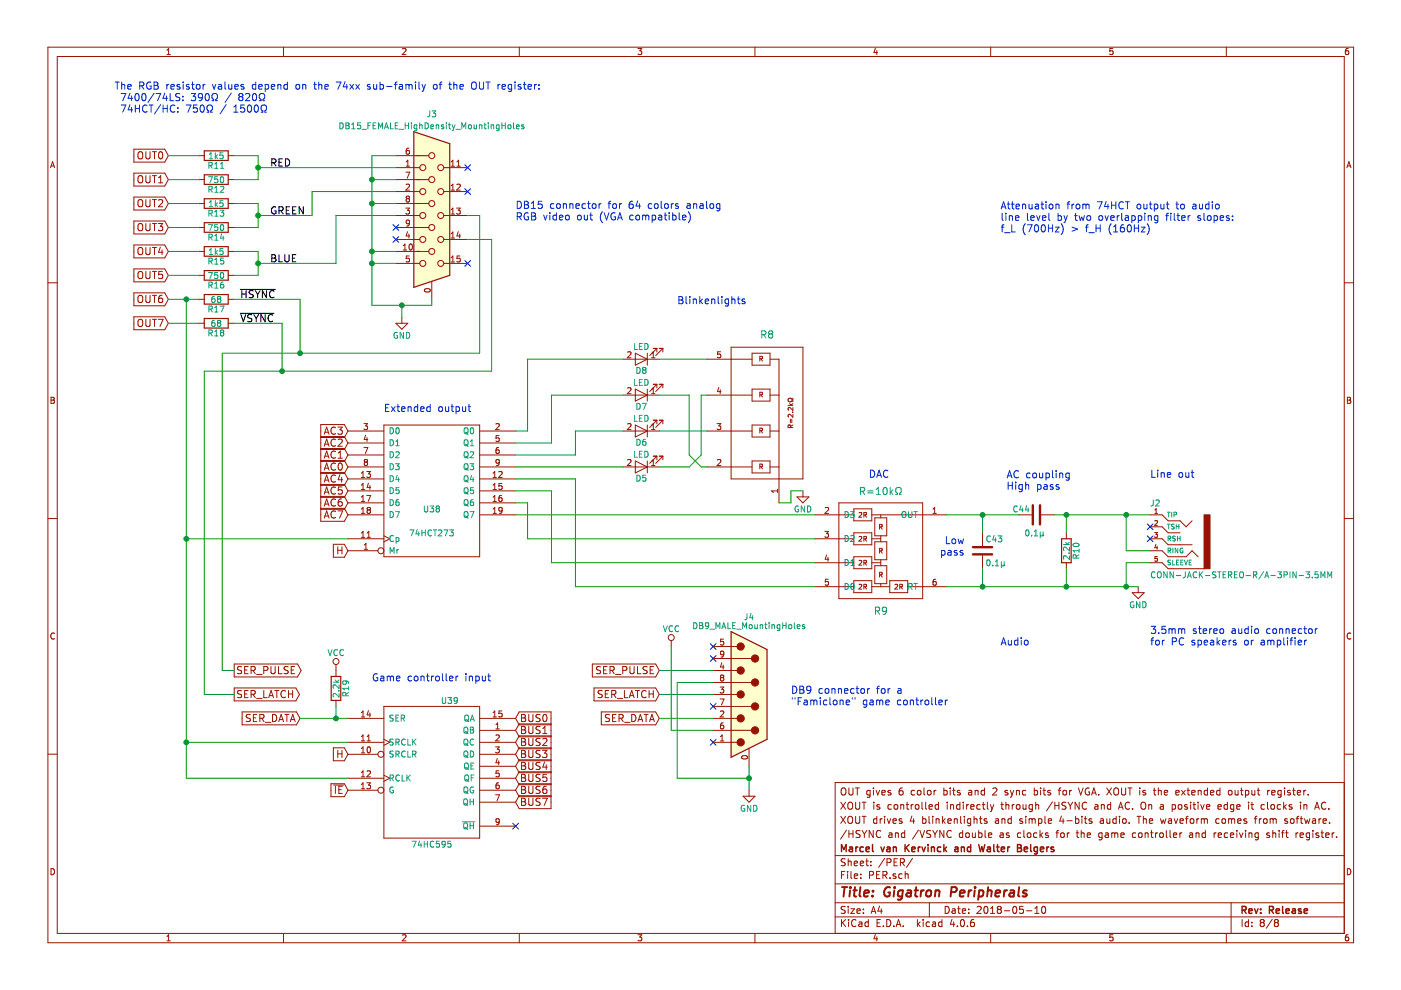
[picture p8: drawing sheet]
<svg xmlns="http://www.w3.org/2000/svg" width="297mm" height="210mm" viewBox="0 0 297 210" stroke-linecap="round" stroke-linejoin="round" font-family="sans-serif">
<g fill="none" stroke="#981200" stroke-width=".21">
<path d="M10.2 10h276.8v189.9h-276.8zM12.1 12h272.9v185.9h-272.9zM35.4 11.6h.7M35.4 10.6l.3-.3v1.3M60.1 10v2M85.3 10.4l.5-.1 .3 .3-.8 1h.8M110.1 10v2M135.3 10.3h.8l-.5 .5h.3l.2 .2-.1 .4-.2 .2-.5-.2M160.1 10v2M185.6 10.2l-.3 .9h.8M185.9 10.7v.9M210 10v2"/>
<path d="M235.9 10.3h-.6v.6l.6-.1 .1 .5-.2 .3-.5-.2M260 10v2M285.8 10.3h-.3l-.2 .3-.1 .7 .3 .3 .4-.2 .1-.4-.2-.2h-.3l-.3 .2M10.7 35.6l.4-1.3 .5 1.3M10.8 35.2h.7M28.4 31.6h6.5l.8 1.4-.8 1.4h-6.5zM28.4 36.7h6.5l.8 1.4-.8 1.3h-6.5zM29.3 32.4a.5 .5 0 0 1 .6-.2 .5 .5 0 0 1 .4 .5l-.1 .8-.3 .2a.53 .53 0 0 1-.7-.5zM29.3 37.5a.5 .5 0 0 1 .6-.3 .5 .5 0 0 1 .4 .5l-.1 .9-.3 .2a.53 .53 0 0 1-.7-.5zM30.9 32.2v1.2l.3 .3h.3l.3-.3v-1.2M30.9 37.2v1.3l.3 .3h.3l.3-.3v-1.3M32.3 32.2h.9"/>
<path d="M32.3 37.2h.9M32.8 32.2v1.5M32.8 37.2v1.6M33.6 38.8h.9M33.6 37.7l.5-.5v1.6M33.8 32.3l.2-.1a.81 .81 0 0 1 .5 .7 .81 .81 0 0 1-.5 .8l-.2-.2-.2-.4zM42 38.1h1.3M42 33h1.3M48.4 38.1h1.3M48.4 33h1.3M83.9 38.1h7M83.9 33h7"/>
<path d="M83.9 35.5h5.1M86 36.5h.9l-.6 1.3M86.1 35.2h.7M86.1 34.3l.4-.3v1.2M86.1 39.1l.5-.1 .2 .4-.8 .9h.8M86.7 31.4l-.4 .1-.1 .2-.1 .7 .2 .3 .5-.1-.1-.6-.4-.1-.2 .2M94.1 35.5h5.1M95.7 35.2h.7M95.7 34.3l.3-.3v1.2M95.7 39.4l.3-.4v1.3M96.9 35.2h.7M96.9 39.1l.5-.1 .2 .4-.8 .9h.8"/>
<path d="M96.9 34.3l.3-.3v1.2M285.6 35.6l.4-1.3 .4 1.3M285.7 35.2h.6M10.2 60h1.9M28.4 41.8h6.5l.8 1.4-.8 1.3h-6.5zM28.4 46.9h6.5l.8 1.3-.8 1.4h-6.5zM28.4 51.9h6.5l.8 1.4-.8 1.4h-6.5zM28.4 57h6.5l.8 1.4-.8 1.4h-6.5zM29.3 42.5a.5 .5 0 0 1 .6-.2 .5 .5 0 0 1 .4 .5l-.1 .8-.3 .2a.53 .53 0 0 1-.7-.5zM29.3 47.6a.5 .5 0 0 1 .6-.2 .5 .5 0 0 1 .4 .5l-.1 .8-.3 .2a.53 .53 0 0 1-.7-.5zM29.3 52.7a.5 .5 0 0 1 .6-.2 .5 .5 0 0 1 .4 .5l-.1 .8-.3 .2a.53 .53 0 0 1-.7-.5zM29.3 57.8a.5 .5 0 0 1 .6-.3 .5 .5 0 0 1 .4 .6l-.1 .8-.3 .2a.53 .53 0 0 1-.7-.5z"/>
<path d="M30.9 42.3v1.3l.3 .2h.3l.3-.2v-1.3M30.9 47.4v1.2l.3 .3h.3l.3-.3v-1.2M30.9 52.5v1.2l.3 .3h.3l.3-.3v-1.2M30.9 57.5v1.3l.3 .3h.3l.3-.3v-1.3M32.3 42.3h.9M32.3 47.4h.9M32.3 52.5h.9M32.3 57.5h.9M32.8 42.3v1.5M32.8 47.4v1.5M32.8 52.5v1.5M32.8 57.5v1.6"/>
<path d="M33.6 47.4h.9l-.5 .6 .5 .3-.1 .5-.2 .1-.6-.1M33.6 42.5l.6-.2 .3 .4-.9 1.1h.9M34 52.4l-.4 1.1h1M34.3 53v1M34.4 57.5h-.7l-.1 .8 .2-.2 .5 .1 .2 .6-.3 .3-.6-.2M42 53.3h1.3M42 48.2h1.3M42 43.2h1.3M42 58.4h1.3M48.4 53.3h1.3M48.4 48.2h1.3M48.4 43.2h1.3"/>
<path d="M48.4 58.4h1.3M83.9 53.3h7M83.9 48.2h7M83.9 43.2h7M83.9 40.6h5.1M83.9 45.7h5.1M83.9 50.8h5.1M83.9 55.8h5.1M85.5 53h.7M85.5 52.1l.4-.4v1.3M86 44.1h.8l-.4 .5 .4 .1v.6l-.2 .1-.6-.1M86.3 42.1l-.2-.2 .2-.3 .5 .1v.2l-.2 .2"/>
<path d="M86.3 42.1l-.2 .3 .1 .3 .1 .2h.3l.2-.3v-.4l-.2-.1M86.3 42.1h.3M86.4 49.1l-.3 .9h.8M86.7 49.6v.9M86.8 54.3h-.6l-.1 .6h.7v.5l-.2 .1-.5-.1M86.8 47.2l-.2 .2h-.4v-.6l.4-.1 .2 .2v.7l-.3 .3h-.3M86.8 51.8l.2-.1a.67 .67 0 0 1 .4 .7 .67 .67 0 0 1-.4 .6l-.3-.5zM91.5 59.7v3.8M94.1 40.6h5.1M94.1 45.7h5.1M94.1 50.8h5.1M94.1 55.8h5.1"/>
<path d="M95.7 40.3h.7M95.7 45.4h.7M95.7 55.5h.7M95.7 44.5l.3-.4v1.3M95.7 49.6l.3-.4v1.3M95.7 54.6l.3-.3v1.2M95.7 50.5h.7M96.8 44.1h.8l-.4 .5 .3 .1v.6l-.1 .1-.6-.1M97.2 49.1l-.3 .9h.7M97.5 49.6v.9M97.5 54.3h-.6v.6h.6v.5l-.1 .1-.5-.1M285 60h2"/>
<path d="M28.4 62.1h6.5l.8 1.4-.8 1.3h-6.5zM28.4 67.2h6.5l.8 1.3-.8 1.4h-6.5zM29.3 67.9a.5 .5 0 0 1 .6-.2 .5 .5 0 0 1 .4 .5l-.1 .8-.3 .2a.53 .53 0 0 1-.7-.5zM29.3 62.9a.5 .5 0 0 1 .6-.3 .5 .5 0 0 1 .4 .5l-.1 .8-.3 .2a.53 .53 0 0 1-.7-.5zM30.9 62.6v1.3l.3 .2h.3l.3-.2v-1.3M30.9 67.7v1.2l.3 .3h.3l.3-.3v-1.2M32.3 62.6h.9M32.3 67.7h.9M32.8 62.6v1.5M32.8 67.7v1.5M33.6 67.7h1l-.7 1.5M34.3 62.6l-.4 .1a.99 .99 0 0 0 0 1.4l.5-.1 .1-.5-.3-.3h-.3l-.3 .3"/>
<path d="M42 63.5h1.3M42 68.5h1.3M48.4 63.5h1.3M48.4 68.5h1.3M83.9 68.5h2.6l-1.3 1.3zM85.2 67.3v1.2M90 61.4a.76 .76 0 0 1 1.2 .2 .74 .74 0 0 1-1.2-.1zM132.2 76.2h7.6M133.1 74.7l.5-.1 .2 .3-.8 1h.8M134.7 74.9l2.5 1.3-2.5 1.2zM137.2 74.9v2.5M138.2 75.9h.7"/>
<path d="M138.3 74.9h-.1M138.4 74.8l.1-.2v1.3M138.5 73.9h.8M139.3 73.9l-1.6 1.5M139.3 73.9v.7M139.8 73.9h.7M140.5 73.9l-1.5 1.5M140.5 73.9v.7M149.9 76.2h9.6M152.8 74.6h-.6l-.1 .6h.7v.5l-.2 .2-.5-.2M155 73.6h15.2v27.9h-15.2zM159.5 74.9h3.8v2.5h-3.8z"/>
<path d="M161.1 76.1l.5-.1v-.4l-.5-.1v1.1M161.3 76.1l.4 .5M163.3 76.2h1.9v30.4M10.8 84.2h.4l.3 .3-.3 .3 .4 .3-.3 .4h-.5zM10.8 84.8h.4M68 92.6h5l.8 1.3M68 95.1h5l.8 1.4M68 97.6h5l.8 1.4M68.7 92.1l.6-1.5 .5 1.5M68.7 94.6l.6-1.5 .5 1.5M68.7 97.2l.6-1.6 .5 1.6M68.7 99.7l.6-1.5 .5 1.5"/>
<path d="M68.9 91.6h.7M68.9 94.2h.7M68.9 96.7h.7M68.9 99.3h.7M71.1 90.7a.72 .72 0 0 0-1 .5 .72 .72 0 0 0 .7 .9l.3-.2M71.1 93.2a.72 .72 0 0 0-1 .5 .72 .72 0 0 0 .7 .9l.3-.1M71.1 95.8a.72 .72 0 0 0-1 .5 .72 .72 0 0 0 .7 .9l.3-.2M71.1 98.3a.72 .72 0 0 0-1 .5 .72 .72 0 0 0 .7 .9l.3-.2M71.6 90.6h1l-.5 .5 .5 .3-.1 .5-.2 .2-.7-.2M71.7 93.2l.6-.1 .3 .4-1 1.1h1M71.7 97.2h.9M71.7 96.1l.4-.5v1.6"/>
<path d="M71.8 98.3l.3-.1a.81 .81 0 0 1 .5 .7 .81 .81 0 0 1-.5 .8l-.3-.2-.1-.4zM73.8 91.4h7.6M73.8 93.9h7.6M73.8 96.5h7.6M73.8 99h7.6M73.8 91.4l-.8-1.4h-5v20.5h5l.8-1.3M73.8 91.4l-.8 1.4h-5M73.8 93.9l-.8 1.4h-5M73.8 96.5l-.8 1.3h-5M73.8 99l-.8 1.4h-5M77.1 89.8h.8l-.4 .5 .4 .1v.6l-.2 .1-.6-.1M77.1 94.9h.9l-.5 1.3"/>
<path d="M77.5 98l-.3-.3 .3-.3 .4 .1v.2l-.2 .3M77.5 98l-.3 .2 .1 .4 .2 .1h.2l.2-.3v-.3l-.2-.1M77.5 98h.2M77.5 92.3l-.3 .9h.8M77.8 100h.7l-.4 .5 .4 .1v.5l-.2 .1-.5-.1M77.8 92.8v.8M81.4 90.1h20.3v27.9h-20.3zM101.7 91.4h7.6M101.7 93.9h7.6M101.7 96.5h7.6M101.7 99h7.6M105.2 89.9l.4-.1 .3 .4-.8 .9h.8"/>
<path d="M105.7 94.9h-.3l-.2 .3v.7l.2 .3 .4-.2-.1-.6h-.3l-.2 .2M105.8 92.4h-.6v.5h.6v.6l-.2 .1-.4-.1M105.9 98l-.3 .2-.3-.1-.1-.6 .4-.1 .3 .3-.1 .7-.3 .3h-.2M132.2 91.4h7.6M132.2 99h7.6M132.2 83.8h7.6M133.1 89.9l.5-.1 .2 .4-.8 .9h.8M133.1 97.5l.5-.1 .2 .4-.8 .9h.8M133.1 82.3l.5-.1 .2 .4-.8 .9h.8M134.7 82.5l2.5 1.3-2.5 1.2zM134.7 90.1l2.5 1.3-2.5 1.3zM134.7 97.7l2.5 1.3-2.5 1.3z"/>
<path d="M137.2 82.5v2.5M137.2 90.1v2.6M137.2 97.7v2.6M138.2 91.1h.7M138.2 98.7h.7M138.2 83.5h.7M138.3 82.5l-.1 .1M138.3 90.1l-.1 .1M138.3 97.7l-.1 .1M138.4 82.4l.1-.2v1.3M138.4 90l.1-.2v1.3M138.4 97.6l.1-.2v1.3"/>
<path d="M138.5 96.7h.8M138.5 81.5h.8M138.5 89.1h.8M139.3 81.5v.7M139.3 89.1v.8M139.3 96.7v.8M139.3 81.5l-1.6 1.5M139.3 89.1l-1.6 1.5M139.3 96.7l-1.6 1.5M139.8 96.7h.7M139.8 81.5h.7M139.8 89.1h.7"/>
<path d="M140.5 81.5v.7M140.5 89.1v.8M140.5 96.7v.8M140.5 81.5l-1.5 1.5M140.5 89.1l-1.5 1.5M140.5 96.7l-1.5 1.5M149.9 91.4h9.6M149.9 99h9.6M149.9 83.8h9.6M152 89.8h.8l-.4 .5 .4 .1v.6l-.2 .1-.6-.1M152.1 97.5l.5-.1 .2 .4-.8 .9h.8M152.4 82.1l-.3 .9h.8"/>
<path d="M152.7 82.6v.9M159.5 90.1h3.8v2.6h-3.8zM159.5 82.5h3.8v2.5h-3.8zM159.5 97.7h3.8v2.6h-3.8zM161.1 83.7l.5-.1v-.4h-.5v1M161.1 91.3h.5v-.5h-.5v1M161.1 98.9h.5v-.5h-.5v1M161.3 98.9l.4 .5M161.3 91.3l.4 .5M161.3 83.7l.4 .5M163.3 91.4h1.9M163.3 99h1.9"/>
<path d="M163.3 83.8h1.9M167.1 86h1M167.4 85.6l.4 .4M167.6 88.9v.7M167.6 90.7v-.5h-.5v.5h1M167.9 88.9v.7M168 87.4h.1M168.1 90.1l-.5 .3M168.1 84.4v.3h-.2a.42 .42 0 0 0-.6-.2 .42 .42 0 0 0-.1 .6l.4 .1 .5-.2v.2M168.1 86.4v.6l-.7-.6-.3 .2 .1 .4M168.1 87.9v.6l-.7-.6-.3 .1 .1 .4M168.1 85.6l-.4 .3"/>
<path d="M285.7 84.2h.4l.3 .3-.3 .3 .3 .3-.2 .4h-.5zM285.7 84.8h.4M10.2 109.9h1.9M68 100.2h5l.8 1.3M68 102.7h5l.8 1.4M68 105.2h5l.8 1.4M68 107.8h5l.8 1.4M68.7 102.2l.6-1.5 .5 1.5M68.7 104.8l.6-1.6 .5 1.6M68.7 107.3l.6-1.5 .5 1.5M68.7 109.8l.6-1.5 .5 1.5M68.9 101.8h.7"/>
<path d="M68.9 104.3h.7M68.9 106.9h.7M68.9 109.4h.7M70.7 115.4h2.3l.8 1.4-.8 1.3h-2.3zM71.1 103.4a.72 .72 0 0 0-1 .5 .72 .72 0 0 0 .7 .9l.3-.2M71.1 100.9a.72 .72 0 0 0-1 .4 .72 .72 0 0 0 .7 .9l.3-.1M71.1 105.9a.72 .72 0 0 0-1 .5 .72 .72 0 0 0 .7 .9l.3-.1M71.1 108.5a.72 .72 0 0 0-1 .5 .72 .72 0 0 0 .7 .8l.3-.1M71.6 115.9v1.6M71.6 116.7h.9M71.6 108.3h1.1l-.7 1.5M72.1 100.6l-.4 1.1h1"/>
<path d="M72.4 105.8l-.4 .1a.99 .99 0 0 0 0 1.4l.5-.1 .1-.6-.3-.2h-.3l-.3 .2M72.4 101.2v1M72.5 115.9v1.6M72.5 103.2h-.7l-.1 .8 .2-.2 .5 .1 .2 .6-.3 .3-.6-.2M73.8 116.8h6.3M73.8 114.2h7.6M73.8 101.5h7.6M73.8 104.1h7.6M73.8 106.6h7.6M73.8 109.2h7.6M73.8 101.5l-.8 1.4h-5M73.8 104.1l-.8 1.4h-5"/>
<path d="M73.8 106.6l-.8 1.4h-5M76.6 113.9h.7M76.6 100.3l.4-.3v1.2M76.6 102.9l.4-.4v1.3M76.6 105.4l.4-.4v1.3M76.6 107.9l.4-.3v1.3M76.6 113l.4-.3v1.2M76.6 101.2h.7M76.6 103.8h.7M76.6 106.3h.7M76.6 108.9h.7M77.2 116.5h.7"/>
<path d="M77.2 115.6l.4-.4v1.3M77.8 105h.8l-.5 1.3M77.8 113.9h.7M77.8 113l.4-.3v1.2M78.1 108.1l-.3-.2 .3-.3 .4 .1v.2l-.2 .2M78.1 108.1l-.3 .3 .1 .3 .2 .2h.2l.2-.3v-.4l-.2-.1M78.1 108.1h.2M78.1 102.4l-.3 .9h.8M78.4 102.9v.9M81.4 113.6l1.3 .6-1.3 .7M101.7 101.5h7.6M101.7 104.1h7.6"/>
<path d="M101.7 106.6h7.6M101.7 109.2h7.6M104.5 101.2h.8M104.5 100.3l.4-.3v1.2M104.5 102.9l.4-.4v1.3M104.5 105.4l.4-.4v1.3M104.5 107.9l.4-.3v1.3M104.5 103.8h.8M104.5 106.3h.8M104.5 108.9h.8M105.8 100.1l.4-.1 .3 .3-.8 .9h.8M106.3 105l-.3 .1-.2 .3v.7l.2 .2 .4-.1-.1-.6-.3-.1-.2 .3"/>
<path d="M106.4 102.5h-.6v.6h.6v.5l-.2 .2-.4-.2M106.5 108.1l-.3 .3-.3-.1-.1-.6 .4-.1 .3 .2-.1 .7-.3 .4h-.2M164.9 104.1h-1.3l.3 .3M164.9 103.7v.7M169 105.4h2.5l-1.3 1.2zM170.2 104.1v1.3M172.8 114.2h8.2M172.8 109.2h8.2M172.8 119.3h8.2M174.9 112.7h.8l-.5 .4 .4 .1v.6l-.2 .1-.5-.1M175 107.7l.4-.1 .3 .3-.8 1h.8M175.2 117.7l-.2 .9h.7"/>
<path d="M175.5 118.1v.9M177.9 106.6h17.7v20.3h-17.7zM181 118h3.8v2.6h-3.8zM181 107.9h3.8v2.5h-3.8zM181 113h3.8v2.5h-3.8zM182.1 108.8l.4-.1 .2 .3-.6 .7h.6M182.1 113.8l.4-.1 .2 .3-.6 .7h.6M182.1 118.9l.4-.1 .2 .3-.6 .7h.6M183.2 109.2l.4-.1v-.4h-.4v1M183.2 114.3l.4-.1v-.4l-.4-.1v1M183.2 119.3h.4v-.4l-.4-.1v1M183.4 119.3l.3 .5"/>
<path d="M183.4 114.3l.3 .4M183.4 109.2l.3 .5M184.8 114.2h1.9M184.8 109.2h15.9M184.8 119.3h1.9M185.5 109.8h2.5v3.8h-2.5zM185.5 114.9h2.5v3.8h-2.5zM185.5 119.9h2.5v3.9h-2.5zM186.5 111.7h.5v-.5h-.5v1M186.5 116.8l.5-.1v-.4h-.5v1M186.7 116.8l.3 .5M186.7 111.7l.3 .5"/>
<path d="M186.7 109.2v.6M186.7 113.6v1.3M186.7 118.7v1.2M197.8 108.9h.7M197.8 107.9l.4-.3v1.3M208.3 113v2.8M208.3 117.8v2.8M215.9 109.2h2.8M220.8 109.2h2.7M226.1 113v1.2M226.1 119.3v1.3M243.9 116.8h2.5l1.3 1.2h3.8l1.2-1.2 1.3 1.2"/>
<path d="M243.9 114.2h2.5l1.3 1.3h5M243.9 109.2h2.5l1.3 1.2h2.5l1.3 1.3 1.2-1.3M243.9 119.3h2.5l1.3 1.3h7.6M243.9 111.7h2.5l1.3 1.3h2.5M244.8 112.9h.6l-.3 .4 .3 .1v.4h-.6M244.8 108.9h.6M244.8 108.1l.3-.3v1.1M244.8 110.5l.4-.1 .2 .3-.6 .7h.6M245.1 115.4l-.3 .7h.7M245.3 115.8v.7M245.4 118h-.5l-.1 .5 .5-.1 .1 .5h-.6M285 109.9h2"/>
<path d="M11.6 134.3a.58 .58 0 0 0-.8 .5 .58 .58 0 0 0 .8 .6M142.3 135.8v1.3M151.2 139.6h8.1M151.2 137.1h5.1M153.4 135.5h-.6l-.1 .6h.7v.6l-.2 .1-.5-.1M153.5 138.6l-.3 .2h-.4v-.7l.4-.1 .3 .3-.1 .7-.3 .3h-.3M172.8 124.4h8.2M175.6 122.8h-.6v.6h.6v.6l-.2 .1-.4-.1M181 123.1h3.8v2.6h-3.8zM182.1 124l.4-.1 .2 .3-.6 .7h.6M183.2 124.4h.4v-.5h-.4v1M183.4 124.4l.3 .5"/>
<path d="M184.8 124.4h3.8M186.5 121.9l.5-.1v-.4l-.5-.1v1.1M186.7 121.9l.3 .5M186.7 123.8v.6M188.6 123.1h3.9v2.6h-3.9zM189.8 124l.3-.1 .2 .3-.6 .7h.6M190.8 124.4h.5v-.5h-.5v1M191 124.4l.3 .5M192.5 124.4h8.2M198.4 122.8l-.4 .1-.1 .2-.1 .7 .2 .3 .5-.1-.1-.7h-.4l-.2 .2M240 125.7h2.6l-1.3 1.2zM241.3 124.4v1.3"/>
<path d="M286.4 134.3a.58 .58 0 0 0-.8 .5 .58 .58 0 0 0 .8 .6M10.2 159.9h1.9M49.7 140.8h13.4l.7 1.4-.7 1.3h-13.4zM49.7 145.9h13l.8 1.3-.8 1.4h-13zM51.2 141.4l-.6-.1-.2 .2v.4l.7 .3 .1 .4-.3 .2h-.6M51.2 146.5l-.6-.1-.2 .2v.4l.7 .3 .1 .3-.3 .3-.6-.1M51.3 150.9h11.6l.7 1.4-.7 1.4h-11.6zM51.9 147.1h.5M51.9 142.1h.5M52.6 146.4h-.7v1.5h.7M52.6 141.3h-.7v1.5h.7M53.1 151.6l-.6-.1-.2 .1v.5l.6 .2 .2 .4-.3 .3-.6-.1"/>
<path d="M53.2 147.2l.8-.1 .1-.2-.1-.3-.2-.2h-.6v1.5M53.2 142.1h.8l.1-.3-.1-.3-.2-.2h-.6v1.5M53.6 147.2l.5 .7M53.6 142.1l.5 .7M53.7 152.2h.5M54.4 148.1h1.2M54.4 143h1.2M54.5 151.5h-.8v1.5h.8M55.1 152.3l.7-.1 .2-.2-.1-.4-.2-.1h-.6v1.5M55.5 152.3l.5 .7M55.9 146.4v1.5h.8M55.9 142.1h.8l.1-.3-.1-.3-.2-.2h-.6v1.5"/>
<path d="M56.3 153.2h1.1M57 147.9l.5-1.5 .5 1.5M57.1 147.5h.7M57.5 141.3v1.3l.3 .2h.2l.3-.2v-1.3M57.8 151.5a.77 .77 0 0 1 .9 .7 .77 .77 0 0 1-.9 .8zM58.3 146.4h.8M58.7 146.4v1.5M59 141.3v1.5h.8M59.1 153l.5-1.5 .5 1.5M59.2 152.6h.8M60.4 151.5h.9M60.5 146.6a.72 .72 0 0 0-1 .4 .72 .72 0 0 0 .7 .9l.3-.1"/>
<path d="M60.8 151.5v1.5M61.1 141.4l-.6-.1-.2 .2v.4l.7 .3 .1 .4-.3 .2h-.6M61.2 147.1h.8M61.2 146.4v1.5M61.6 153l.5-1.5 .5 1.5M61.7 152.6h.7M61.7 142.1h.5M62 146.4v1.5M62.5 141.3h-.8v1.5h.8M70.7 158.6h2.3l.8 1.3-.8 1.4h-2.3zM71.2 140.9v2.5M71.2 148.5v1.3"/>
<path d="M71.6 159.1v1.5M71.6 159.8h.9M72.5 159.1v1.5M73.8 157.4h7.6M73.8 159.9h6.3M73.8 152.3h7.6M76.6 151.1l.4-.4v1.3M76.6 156.2l.4-.4v1.3M76.6 158.7l.4-.3v1.2M76.6 157.1h.7M76.6 159.6h.7M76.6 152h.7"/>
<path d="M77.8 156.2l.4-.4v1.3M77.8 157.1h.7M77.9 158.5l.2-.1a.67 .67 0 0 1 .5 .6 .67 .67 0 0 1-.5 .6l-.3-.5zM78.1 150.7l-.3 .9h.8M78.4 158.4v.1M78.4 151.1v.9M81.4 149.8h20.3v27.9h-20.3zM81.4 156.8l1.3 .6-1.3 .6M101.7 154.9h7.6M101.7 157.4h7.6M101.7 159.9h7.6M101.7 152.3h7.6"/>
<path d="M104.5 151.1l.4-.4v1.3M104.5 152h.8M105.1 158.4h.8l-.5 .4 .4 .1v.6l-.2 .1-.5-.1M105.2 155.9l.4-.1 .3 .4-.8 .9h.8M105.2 153.6l.3-.3v1.2M105.2 154.5h.7M106.4 150.7h-.6v.6h.6v.6l-.2 .1-.4-.1M109.3 152.3l.8 1.4h6.7M109.3 152.3l.8-1.4h6.7v20.6h-6.7l-.8-1.4M109.3 154.9l.8 1.3h6.7M109.3 157.4l.8 1.4h6.7M109.3 159.9l.8 1.4h6.7"/>
<path d="M110.6 151.5h.5l.3 .3-.3 .4 .3 .1 .1 .4-.3 .3h-.6zM110.6 154h.5l.3 .3-.3 .5 .3 .1 .1 .4-.3 .2h-.6zM110.6 156.6h.5l.3 .3-.3 .4 .3 .1 .1 .4-.3 .3h-.6zM110.6 159.1h.5l.3 .3-.3 .4 .3 .2 .1 .3-.3 .3h-.6zM110.6 152.2h.5M110.6 154.8h.5M110.6 157.3h.5M110.6 159.8h.5M112.1 151.5v1.2l.3 .3h.3l.3-.3v-1.2M112.1 154v1.3l.3 .2h.3l.3-.2v-1.3M112.1 156.6v1.2l.3 .3h.3l.3-.3v-1.2M112.1 159.1v1.2l.3 .3h.3l.3-.3v-1.2"/>
<path d="M114.5 151.6l-.6-.1-.2 .1v.5l.7 .2 .1 .4-.3 .3-.6-.1M114.5 154.1l-.6-.1-.2 .2v.4l.7 .3 .1 .4-.3 .2h-.6M114.5 156.6h-.6l-.3 .3 .2 .3 .6 .3v.4l-.2 .2-.6-.1M114.5 159.2l-.6-.1-.2 .1v.5l.7 .3 .1 .3-.3 .3-.6-.1M115 159.1h1l-.5 .6 .5 .3-.1 .5-.2 .1-.7-.1M115.1 156.7l.6-.1 .3 .4-1 1.1h1M115.1 155.5h.9M115.1 154.4l.4-.4v1.5M115.2 151.6l.3-.1a.81 .81 0 0 1 .5 .7 .81 .81 0 0 1-.5 .8l-.3-.2-.1-.4zM116.8 153.5h-6.7l-.8 1.4M116.8 156h-6.7l-.8 1.4M116.8 158.6h-6.7l-.8 1.3"/>
<path d="M125.6 140.8h13.4l.8 1.4-.8 1.3h-13.4zM125.9 145.9h13.1l.8 1.3-.8 1.4h-13.1zM127.3 141.4l-.5-.1-.3 .2v.4l.7 .3 .1 .4-.3 .2h-.6M127.5 150.9h11.5l.8 1.4-.8 1.4h-11.5zM127.7 146.5l-.6-.1-.2 .2v.4l.6 .3 .2 .3-.3 .3-.6-.1M128 142.1h.5M128.3 147.1h.5M128.7 141.3h-.7v1.5h.7M129.1 146.4h-.8v1.5h.8M129.2 151.6l-.5-.1-.3 .1v.5l.7 .2 .1 .4-.3 .3-.5-.1M129.3 142.1h.8l.1-.3v-.3l-.3-.2h-.6v1.5M129.7 147.2l.7-.1 .2-.2-.1-.3-.2-.2h-.6v1.5"/>
<path d="M129.7 142.1l.5 .7M129.9 152.2h.5M130.1 147.2l.5 .7M130.5 143h1.2M130.6 151.5h-.7v1.5h.7M130.9 148.1h1.1M131.2 152.3l.8-.1 .1-.2v-.4l-.3-.1h-.6v1.5M131.6 152.3l.5 .7M132 142.1h.8l.1-.3-.1-.3-.2-.2h-.6v1.5M132.4 146.4v1.5h.7M132.4 153.2h1.2M133.4 147.9l.5-1.5 .5 1.5"/>
<path d="M133.6 147.5h.7M133.6 141.3v1.3l.3 .2h.2l.3-.2v-1.3M133.9 151.5a.77 .77 0 0 1 .9 .7 .77 .77 0 0 1-.9 .8zM134.7 146.4h.9M135.2 141.3v1.5h.7M135.2 146.4v1.5M135.3 153l.5-1.5 .5 1.5M135.4 152.6h.7M136.6 151.5h.8M137 146.6a.72 .72 0 0 0-1 .4 .72 .72 0 0 0 .7 .9l.3-.1M137 151.5v1.5M137.2 141.4l-.6-.1-.2 .2v.4l.7 .3 .1 .4-.3 .2h-.6"/>
<path d="M137.6 147.1h.9M137.6 146.4v1.5M137.7 153l.5-1.5 .5 1.5M137.8 152.6h.8M137.8 142.1h.6M138.5 146.4v1.5M138.6 141.3h-.8v1.5h.8M151.2 149.8h8.1M151.2 154.9h8.1M151.2 157.4h5.1M151.2 152.3h5.1M151.2 142.2h5.1"/>
<path d="M151.2 147.2h5.1M151.2 144.7h8.1M152.7 145.7h.8l-.5 .4 .4 .1v.6l-.2 .1-.5-.1M152.7 148.2h.8l-.5 1.3M152.7 157.1h.8M152.7 150.8l.5-.1 .3 .4-.8 .9h.8M152.7 156.2l.4-.4v1.3M153 143.7l-.3-.3 .3-.3 .4 .1 .1 .2-.3 .3M153 143.7l-.3 .2 .1 .4 .2 .1h.2l.3-.3-.1-.3-.2-.1M153 143.7h.2M153 140.5l-.3 .9h.8M153.3 153.3h-.3l-.2 .3-.1 .7 .3 .2 .4-.1-.1-.6h-.3l-.3 .2"/>
<path d="M153.3 141v.9M158.8 158.7v3.8M285 159.9h2M70.2 166.2h2.8l.8 1.3-.8 1.4h-2.8zM70.8 166.5h2.1M71.1 166.7v1.5M71.8 167.4h.6M72.6 166.7h-.8v1.5h.8M73.8 165h7.6M73.8 167.5h6.3M76.6 163.8l.4-.4v1.3M76.6 166.3l.4-.3v1.2"/>
<path d="M76.6 164.7h.7M76.6 167.2h.7M77.8 166h.7l-.4 .5 .4 .1v.5l-.2 .1-.5-.1M77.8 163.5l.5-.1 .2 .4-.7 .9h.7M81.4 164.4l1.3 .6-1.3 .6M101.7 162.5h7.6M101.7 165h7.6M101.7 167.5h7.6M101.7 170.1h7.6M101.7 175.2h7.6M105.1 168.5h.8l-.5 1.3M105.4 160.8l-.2 .9h.7"/>
<path d="M105.7 166h-.3l-.2 .3v.7l.2 .2 .4-.1-.1-.6h-.3l-.2 .2M105.7 161.3v.9M105.8 163.4h-.6v.6h.6v.6l-.2 .1-.4-.1M105.9 174.1l-.3 .3-.3-.1-.1-.6 .4-.1 .3 .2-.1 .8-.3 .3h-.2M109.3 167.5l.8 1.4h6.7M109.3 162.5l.8 1.3h6.7M109.3 165l.8 1.4h6.7M110.6 167.4h.5M110.6 166.7h.5l.3 .3-.3 .4 .3 .2 .1 .4-.3 .2h-.6zM110.6 161.6h.5l.3 .3-.3 .5 .3 .1 .1 .4-.3 .3h-.6zM110.6 164.2h.5l.3 .3-.3 .4 .3 .1 .1 .4-.3 .3h-.6zM110.6 169.2h.5l.3 .4-.3 .4 .3 .1 .1 .4-.3 .3h-.6z"/>
<path d="M110.6 162.4h.5M110.6 164.9h.5M110.6 170h.5M112.1 166.7v1.3l.3 .2h.3l.3-.2v-1.3M112.1 161.6v1.3l.3 .3h.3l.3-.3v-1.3M112.1 164.2v1.2l.3 .3h.3l.3-.3v-1.2M112.1 169.2v1.3l.3 .3h.3l.3-.3v-1.3M114.5 166.8l-.6-.1-.2 .2v.4l.7 .3 .1 .4-.3 .2h-.6M114.5 161.7l-.6-.1-.2 .2v.4l.7 .3 .1 .4-.3 .3-.6-.1M114.5 164.2h-.6l-.2 .1v.5l.7 .2 .1 .4-.3 .3-.6-.1M114.5 169.3l-.6-.1-.2 .2v.4l.7 .3 .1 .4-.3 .3-.6-.1M115 169.2h1l-.6 1.6"/>
<path d="M115.5 161.6l-.4 1h.9M115.8 166.7l-.4 .1a.99 .99 0 0 0 0 1.4l.5-.1 .1-.5-.3-.3h-.3l-.3 .3M115.8 162.1v1.1M115.9 164.2h-.7l-.1 .7 .2-.1h.5l.2 .6-.3 .3-.6-.2M116.8 166.2h-6.7l-.8 1.3M116.8 161.1h-6.7l-.8 1.4M116.8 163.6h-6.7l-.8 1.4M116.8 168.7h-6.7l-.8 1.4M157.3 160.4a.76 .76 0 0 1 1.2 .2 .74 .74 0 0 1-1.3-.1zM157.5 168.8h2.6l-1.3 1.3zM158.8 167.5v1.3M178.3 173.1l1 1.5"/>
<path d="M178.3 170.1l1 1.5M178.4 167.3l.3-.2a.53 .53 0 0 1 .7 .5v.5a.51 .51 0 0 1-.8 .4 1.05 1.05 0 0 1-.2-1.2zM179.3 173.1l-1 1.5M179.3 170.1l-1 1.5M179.5 176l-1.3 1.9M179.8 170.3l.3-.2a.53 .53 0 0 1 .7 .5v.5a.51 .51 0 0 1-.8 .4 1.05 1.05 0 0 1-.2-1.2zM179.8 173.3l.3-.2a.53 .53 0 0 1 .7 .5v.5a.51 .51 0 0 1-.8 .4 1.05 1.05 0 0 1-.2-1.2zM180 167.1v1.2l.3 .3h.3l.3-.3v-1.2M180 176.1v1.5M180 176.8h.9M180.9 176.1v1.5M181.4 167.1h.8"/>
<path d="M181.4 173.1v1.2l.3 .3h.3l.3-.3v-1.2M181.4 170.1v1.2l.3 .3h.3l.3-.3v-1.2M181.8 167.1v1.5M182.3 176.2l-.5-.1-.3 .3 .1 .3 .7 .3v.4l-.2 .2-.6-.1M182.8 170.1h.8M182.8 176.1l.5 .8M182.8 173.1h.8M183.2 170.1v1.5M183.2 173.1v1.5M183.3 176.9v.7M183.8 176.1l-.5 .8M184.5 167.6h-.5l-.2 .3v.5l.2 .2 .5-.1"/>
<path d="M184.5 167.6l-.1 1.3-.2 .2-.4-.1M185.1 176.1v1.5l-.8-1.5v1.5M185.2 167.1v.1M185.2 167.6v1M185.3 170.1v.1M185.3 170.6v1M185.7 167.6l.4 1 .4-1M185.9 173.7l-.4-.1-.3 .3 .1 .6 .2 .1 .4-.1M185.9 173.1v1.5M186.5 170.7l-.4-.1-.2 .2 .1 .2 .5 .2v.3h-.6M186.6 173.6v1M186.7 176.2a.71 .71 0 0 0-1 .5 .71 .71 0 0 0 .7 .9l.3-.2"/>
<path d="M187 168.1l.7-.2-.1-.3h-.4l-.2 .2v.7h.6M187 173.6l-.4 .3M187.6 173.1v.1M187.6 173.6v1M188.1 173.6l.4 1 .3-1M188.5 176.7h.6v.9M188.8 167.6h-.3l-.2 .2v.2l.5 .1v.4h-.5M189 170.7l-.5-.1-.2 .3v.6l.2 .1 .5-.1M189.1 176.9l-.7 .3 .2 .4 .5-.1M189.3 174.1l.7-.2v-.2l-.4-.1-.3 .2 .1 .7h.6M189.6 170.7l.2-.1 .5 .1v.6l-.1 .2-.4 .1-.2-.1zM189.8 176.7l.2-.1 .4 .1 .1 .9"/>
<path d="M189.8 176.6v1M191 170.7l.2-.1 .4 .1v.9M191 170.6v1M191.2 173.7l-.3-.1-.3 .2 .1 .2 .5 .1v.4h-.6M191.3 167.1h-.4a1.11 1.11 0 0 0-.1 1.4l.4 .1 .2-.2 .1-.5-.3-.3-.4 .1-.2 .2M191.8 176.7l-.4-.1-.3 .3 .1 .5 .2 .2 .4-.1M191.8 176.1v1.5M192.1 170.6h.6M192.3 170.1v1.3l.4 .2M193.2 170.6v1M193.3 173l-.3 1.1h.9M193.6 170.6l-.4 .3"/>
<path d="M193.7 173.6v1M193.9 167.6h-.4l-.3 .3 .1 .5 .2 .2 .4-.1M194.1 170.7l.2-.1 .5 .1v.6l-.1 .2-.4 .1-.2-.1zM194.6 167.7l.2-.1 .4 .1 .1 .6-.2 .2-.3 .1-.2-.2zM194.7 176l-1.2 1.9M195 176.1l.5 1.5 .5-1.5M195.5 170.1v1.3l.2 .2M195.6 173.1v1.5M195.6 173.7l.5-.1 .2 .3-.1 .6h-.6M195.9 167.1v1.3l.2 .2M196.3 170.1v1.3l.2 .2M196.7 167.7l.2-.1 .4 .1 .1 .6-.1 .2-.4 .1-.2-.2z"/>
<path d="M197 171.1l.7-.2-.1-.2-.4-.1-.2 .2v.7h.6M197 173.1v1.3l.2 .2M197.3 176.2l-.6-.1-.2 .3v.3l.7 .3v.4l-.2 .2-.5-.1M197.8 176.1l.4 .8M197.8 173.1v.1M197.8 173.6v1M198 167.6v1M198.2 176.9v.7M198.5 167.6l-.5 .3M198.5 173.7l.2-.1 .4 .1v.9M198.5 173.6v1M198.7 176.1l-.5 .8"/>
<path d="M199 170.1v1.5M199 170.7l-.5-.1-.2 .3v.6l.2 .1 .5-.1M199.8 173.1v1.5M200 174l.4 .6M200.1 167.6h.4l.3 .3-.1 .6h-.6M200.1 176.1v1.5l-.8-1.5v1.5M200.1 167.1v1.5M200.4 173.6l-.6 .5M200.8 170.1v.1M200.8 170.6v1M201 174.1l.7-.2-.1-.2-.4-.1-.2 .2v.7h.6M201.5 167.1v.1"/>
<path d="M201.5 167.6v1M201.5 170.7l.2-.1 .4 .1 .1 .9M201.5 170.6v1M201.7 176.2a.71 .71 0 0 0-1 .5 .71 .71 0 0 0 .7 .9l.3-.2M202 167.6h.5M202.2 167.1v1.3l.3 .2M202.3 173.7l.2-.1 .4 .1 .1 .9M202.3 173.6v1M203.5 170.7l-.4-.1-.3 .3 .1 .6 .2 .1 .4-.1M203.5 170.1v1.5M203.5 167.6h-.3l-.2 .2v.2l.5 .1v.4h-.5M203.7 173.1v1.3l.2 .2"/>
<path d="M204.1 176.7l-.4-.1-.3 .3 .1 .5 .2 .2 .4-.1M204.1 176.1v1.5M204.2 170.1v.1M204.2 170.6v1M204.5 173.1v.1M204.5 173.6v1M204.8 176.7l.2-.1 .4 .1 .1 .6-.1 .2-.4 .1-.2-.2zM204.9 170.6v1M205.4 170.6l-.5 .3M205.4 167.6h.6v1M205.8 173.7l-.4-.1-.3 .3 .1 .6 .2 .1 .4-.1M205.8 171.1l.7-.2v-.2l-.5-.1-.2 .2 .1 .7h.6"/>
<path d="M205.8 173.6v1.3l-.3 .2-.3-.1M206 167.9l-.7 .3 .3 .4 .4-.1M206.2 176.6v.9l.4 .1 .2-.2M206.5 173.7l.2-.1 .4 .1v.9M206.5 173.1v1.5M206.7 167.7l.2-.1h.4l.1 1M206.7 167.6v1M206.8 176.6v1M207.5 176.7l.4-.1 .3 .3-.1 .6h-.6M207.5 176.1v1.5M207.7 173.6h.5M207.8 170.7l-.4-.1-.3 .3 .1 .6 .2 .1 .4-.1"/>
<path d="M207.9 173.1v1.3l.3 .2M208.3 170.6h.5M208.5 170.1v1.3l.3 .2M208.7 167.6h-.4l-.3 .3 .1 .5 .2 .2 .4-.1M208.7 167.1v1.5M208.9 176.1v1.3l.2 .2M209.2 173.7l-.3-.1-.3 .2 .1 .2 .5 .1v.4h-.6M209.3 170.1v1.3l.2 .2M209.6 177.1l.7-.2-.1-.2-.4-.1-.2 .2v.7h.6M210 170.6l.3 1M210.3 171.6l-.3 .5M210.5 167.2l.6-.1 .3 .4-1 1.1h1"/>
<path d="M210.7 170.6l-.4 1M211.1 173.7h.6v.9M211.7 173.9l-.7 .3 .2 .4 .5-.1M212.1 176.7h.6v.9M212.2 170.6h.6M212.4 170.1v1.3l.4 .2M212.4 173.7l.2-.1 .4 .1 .1 .9M212.4 173.6v1M212.7 176.9l-.7 .3 .2 .4 .5-.1M213.3 170.7l.2-.1 .4 .1v.9M213.3 170.1v1.5M213.6 167.6h-.3l-.2 .2v.2l.5 .1v.4h-.5"/>
<path d="M213.9 176.7l-.3-.1-.3 .2 .1 .2 .5 .1v.4h-.6M214.2 167.6l.4 1M214.4 173.7l-.4-.1-.3 .3 .1 .6 .2 .1 .4-.1M214.4 173.1v1.5M214.6 168.6l-.4 .5M214.6 170.6v1M214.9 167.6l-.3 1M215 170.6l-.4 .3M215.5 167.7l.2-.1h.4v1M215.5 167.6v1M215.6 170.7l.2-.1 .4 .1 .1 .6-.2 .2-.3 .1-.2-.1zM216.4 176.7l-.4-.1-.3 .3 .1 .5 .2 .2 .4-.1"/>
<path d="M216.8 173.7l-.4-.1-.2 .2 .1 .2 .5 .1v.4h-.6M216.9 170.6l.1 .9 .3 .1 .2-.1M217.1 176.1v1.3l.2 .2M217.5 167.6h-.4l-.3 .3v.5l.3 .2 .4-.1M217.5 173.1v.1M217.5 173.6v1M217.5 170.6v1M217.9 176.7l.2-.1 .4 .1 .1 .6-.2 .2-.3 .1-.2-.2zM218.2 173.7l.4-.1 .2 .2M218.2 173.6v1M218.8 173.8l.3-.2 .3 .1 .1 .9M218.8 173.8v.8"/>
<path d="M218.9 170.7l-.5-.1-.2 .3v.6l.2 .1 .5-.1M218.9 170.6l-.1 1.3-.2 .2-.4-.1M219.3 167.6h.4l.3 .3-.1 .6h-.6M219.3 167.1v1.5M219.6 170.7l.2-.1 .4 .1v.9M219.6 170.1v1.5M219.8 176.7l-.4-.1-.3 .3 .1 .5 .2 .2 .4-.1M220.2 173.7l.4-.1 .3 .3-.1 .6h-.6M220.2 173.6v1.5M220.5 176.1v1.5M220.6 167.1v.1M220.6 167.6v1"/>
<path d="M220.7 177l.4 .6M221.1 176.6l-.6 .5M221.1 167.6h.6M221.3 167.1v1.3l.4 .2M221.5 173.1v1.3l.2 .2M222.2 176.7l-.3-.1-.3 .2 .1 .2 .5 .1v.4h-.6M222.3 174.1l.7-.2-.1-.2-.4-.1-.2 .2v.7h.6M222.7 167.6h-.3l-.3 .2 .1 .2 .5 .1v.4h-.6M223.1 170l-1.2 1.9M223.7 170.8h.8M223.7 170.1v1.5M223.9 176.6h.5"/>
<path d="M224.4 167.6h.5M224.4 176.1l-.3 .2v1.3M224.5 170.1v1.5M224.9 167.1l-.3 .2v1.3M224.9 176.7l.2-.1 .5 .1 .1 .6-.2 .2-.4 .1-.2-.2zM225 173l-.3 1.1h.9M225.4 173.6v1M225.4 167.7l.2-.1 .5 .1v.6l-.1 .2-.4 .1-.2-.2zM226 170.2l-.6-.1-.3 .3 .1 .3 .7 .3v.5l-.2 .1-.6-.1M226.2 174h1.1M226.3 176.6v1M226.4 170.1l.5 .8"/>
<path d="M226.7 176.6l-.4 .3M226.8 167.6v1M226.9 170.9v.7M227.2 167.6l-.4 .3M227.4 170.1l-.5 .8M228 173.7l.5-.1 .3 .3-.2 .6h-.6M228 173.1v1.5M228.2 176.6h.5M228.4 176.1v1.3l.3 .2M228.7 167.1l.4 1.5 .5-1.5M228.8 170.1v1.5l-.9-1.5v1.5M229.2 176.7l.2-.1 .4 .1 .1 .9"/>
<path d="M229.2 176.1v1.5M229.4 173.1v.1M229.4 173.6v1M229.9 173.6h.6M230.1 173.1v1.3l.4 .2M230.4 170.2a.71 .71 0 0 0-1 .5 .71 .71 0 0 0 .7 .9l.3-.1M230.5 177.1l.7-.2v-.2l-.5-.1-.2 .2 .1 .7h.6M230.9 167.1a.69 .69 0 0 0-.8 .7 .69 .69 0 0 0 .9 .6v-.5h-.3M231.4 168.6l.5-1.5 .5 1.5M231.5 173.7l-.4-.1-.2 .2 .1 .2 .5 .1v.4h-.6M231.6 168.1h.7M232.2 170.7h.5l.1 .9"/>
<path d="M232.8 170.9l-.7 .3 .2 .4 .5-.1M232.9 168.4v.2M233.3 173.7h.6l.1 .9M233.5 170.7l.2-.1 .4 .1v.9M233.5 170.6v1M233.7 176.6l-.1 1.3-.2 .2-.4-.1M233.7 176.7l-.5-.1-.3 .3 .1 .5 .2 .2 .5-.1M234 173.9l-.8 .3 .3 .4 .5-.1M234.4 176.7h.5l.1 .9M234.6 167.1l1.1 1.5M234.7 173.6v.9l.4 .1 .2-.1M235 176.9l-.7 .3 .2 .4 .5-.1"/>
<path d="M235.3 173.6v1M235.5 170.7l-.5-.1-.2 .3v.6l.2 .1 .5-.1M235.5 170.1v1.5M235.7 167.1l-1.1 1.5M235.7 176.7l.4-.1 .2 .2M235.7 176.6v1M236.2 167.3l.3-.2a.53 .53 0 0 1 .7 .5v.5a.51 .51 0 0 1-.8 .4 1.05 1.05 0 0 1-.2-1.2zM236.3 176.8l.3-.2 .3 .1 .1 .9M236.3 176.8v.8M236.6 173.7l-.4-.1-.3 .3 .1 .6 .2 .1 .4-.1M236.6 173.1v1.5M237.1 171.6l.5-1.5 .5 1.5"/>
<path d="M237.3 171.2h.7M237.4 173.1v.1M237.4 173.6v1M237.6 177.1l.7-.2v-.2l-.4-.1-.3 .2 .1 .7h.6M237.8 167.1v1.2l.3 .3h.3l.3-.3v-1.2M238.1 173.7l.2-.1 .4 .1 .1 .6-.1 .2-.4 .1-.2-.1zM239.2 167.1h.8M239.4 174.5v.1M239.5 170.2a.71 .71 0 0 0-1 .5 .71 .71 0 0 0 .7 .9l.3-.1M239.6 167.1v1.5M240.1 171.5v.1M240.8 176.7l-.4-.1-.3 .3 .1 .5 .2 .2 .4-.1"/>
<path d="M241.1 173.1h.8M241.4 176.7l.2-.1 .5 .1 .1 .6-.2 .2-.4 .1-.2-.2zM241.5 173.1v1.5M241.6 167.1v.1M241.6 167.6v1M242 170.3l.3-.2a.53 .53 0 0 1 .6 .5v.5a.51 .51 0 0 1-.8 .4 1.05 1.05 0 0 1-.1-1.2zM242.4 173.7l.2-.1 .4 .1v.9M242.4 173.1v1.5M242.8 176.7l.2-.1 .4 .1v.9M242.8 176.6v1M242.9 167.6h-.4l-.2 .2 .1 .2 .5 .1v.4h-.6M243.6 170.7l.2-.1 .3 .1 .1 .9"/>
<path d="M243.6 170.6v1M243.7 174.1l.7-.2-.1-.2-.4-.1-.2 .2 .1 .7h.5M243.9 176.6h.6M244.1 176.1v1.3l.4 .2M244.5 167.6h.6M244.7 167.1v1.3l.4 .2M245 176.6v1M245.4 176.6l-.4 .3M245.6 167.7l.2-.1h.4v1M245.6 167.1v1.5M245.9 176.7l.2-.1 .5 .1 .1 .6-.2 .2-.4 .1-.2-.2zM246 173.6l.3 1 .3-.7 .3 .7 .3-1"/>
<path d="M246 170.7h.6l.1 .9M246.7 170.9l-.7 .3 .2 .4 .5-.1M246.9 168.1l.7-.2-.1-.3h-.4l-.2 .2v.7h.6M247.3 176.1v1.3l.2 .2M247.8 173.7h.6v.9M248.1 176.1v1.3l.2 .2M248.4 173.9l-.7 .3 .2 .4 .5-.1M248.5 170.7l.5-.1 .2 .3-.1 .6h-.6M248.5 170.6v1.5M248.8 177.1l.7-.2-.1-.2-.4-.1-.2 .2 .1 .7h.5M249 173.6l.3 1 .4-1M249.3 168.1l.7-.2v-.3h-.5l-.2 .2 .1 .7h.6"/>
<path d="M249.9 170.7l.2-.1 .4 .1 .1 .6-.1 .2-.4 .1-.2-.1zM250.2 176.6v1M250.2 174.1l.7-.2-.1-.2-.4-.1-.2 .2 .1 .7h.5M250.5 167.6l.8 1M250.6 176.6l-.4 .3M251.3 167.6l-.8 1M251.3 173.6h.6M251.7 167.6h.5M251.7 170.7l-.3-.1-.3 .2 .1 .2 .5 .2v.3h-.6M251.9 167.1v1.3l.3 .2M251.9 173.1l-.4 .2v1.3M252.2 176.7h.6l.1 .9"/>
<path d="M252.4 173.7l.2-.1 .4 .1 .1 .6-.1 .2-.4 .1-.2-.1zM252.4 170.1v.1M252.4 170.6v1M252.7 168.1l.7-.2-.1-.3h-.4l-.2 .2v.7h.6M252.9 176.9l-.7 .3 .2 .4 .5-.1M252.9 170.6h.6M253.1 170.1v1.3l.4 .2M253.6 176.7l.2-.1 .4 .1v.9M253.6 176.6v1M253.8 173.6v1M254 170.1v.1M254 170.6v1"/>
<path d="M254 167.7l.2-.1h.4l.1 1M254 167.6v1M254.2 173.6l-.4 .3M254.6 170.6l.3 1 .4-1M254.7 173.7l.4-.1 .2 .2M254.7 173.6v1M255.3 173.8l.3-.2 .3 .1 .1 .9M255.3 173.8v.8M255.6 176.7l-.5-.1-.3 .3 .1 .5 .2 .2 .5-.1M255.6 176.1v1.5M255.8 171.1l.7-.2-.1-.2-.4-.1-.2 .2 .1 .7h.5M256 167.6h-.4l-.3 .3 .1 .5 .2 .2 .4-.1"/>
<path d="M256 167.1v1.5M256.7 168.1l.7-.2-.1-.3h-.4l-.2 .2v.7h.6M257.4 176.6v1M257.8 176.6l-.4 .3M258.2 171.1l.7-.2v-.2l-.4-.1-.3 .2 .1 .7h.6M258.3 177.1l.7-.2-.1-.2-.4-.1-.2 .2 .1 .7h.5M258.5 173.7l-.5-.1-.2 .3v.6l.2 .1 .5-.1M258.7 167.6h-.5l-.3 .3 .1 .5 .2 .2 .5-.1M258.7 167.1v1.5M259.1 173.7l.2-.1 .5 .1 .1 .6-.2 .2-.4 .1-.2-.1zM260.2 170.7l-.4-.1-.3 .3 .1 .6 .2 .1 .4-.1M260.2 170.1v1.5"/>
<path d="M260.3 176.7l-.4-.1-.3 .3v.5l.3 .2 .4-.1M260.5 173.7l.4-.1 .2 .2M260.5 173.6v1M260.5 167.7l.2-.1 .4 .1 .1 .6-.1 .2-.4 .1-.2-.2zM260.9 177.1l.7-.2-.1-.2-.4-.1-.2 .2v.7h.6M261.1 173.8l.2-.2 .4 .1 .1 .9M261.1 173.8v.8M261.6 170.7l-.5-.1-.2 .3v.6l.2 .1 .5-.1M261.6 170.6l-.1 1.3-.2 .2-.4-.1M261.9 167.6v.9l.4 .1 .2-.2M262.2 171.1l.7-.2v-.2l-.5-.1-.2 .2 .1 .7h.6M262.2 176.1v.1"/>
<path d="M262.2 176.6v1M262.4 174.1l.7-.2v-.2l-.5-.1-.2 .2 .1 .7h.6M262.5 167.6v1M262.8 176.6l.4 1 .3-1M263 167.6h.6M263.2 167.1v1.3l.4 .2M264.1 167.6h.4l.3 .3-.2 .6h-.5M264.1 167.6v1.5M264.1 176.1v.1M264.1 176.6v1M264.3 173.7l-.4-.1-.2 .2 .1 .2 .5 .1v.4h-.6M264.7 170.1v.1"/>
<path d="M264.7 170.6v1M264.8 176.7l.2-.1 .4 .1v.9M264.8 176.6v1M265.2 170.6h.6M265.4 167.6l.1 .9 .3 .1 .2-.2M265.4 170.1v1.3l.4 .2M265.9 173.6h.6M266 167.6v1M266.5 173.1l-.4 .2v1.3M266.6 167.6h.5M266.8 167.1v1.3l.3 .2M266.8 176.7l-.5-.1-.2 .3v.5l.2 .2 .5-.1"/>
<path d="M266.8 176.6l-.1 1.3-.2 .2-.4-.1M267 173.6v1M267.4 173.6l-.4 .3M267.9 173.7l.3-.1 .4 .1 .1 .6-.2 .2-.3 .1-.3-.1zM268.1 170.7l-.5-.1-.2 .3v.6l.2 .1 .5-.1M268.7 170.1v1.3l.2 .2M268.8 167.6v1M269.1 176.7l-.3-.1-.2 .2v.2l.5 .1v.4h-.5M269.2 167.6l-.4 .3M269.3 173.7l.4-.1 .2 .2M269.3 173.6v1M269.5 170.7l.2-.1 .5 .1v.6l-.1 .2-.4 .1-.2-.1z"/>
<path d="M269.6 168.1l.7-.2v-.3h-.4l-.3 .2 .1 .7h.6M269.9 176.7l.2-.1 .3 .1 .1 .9M269.9 176.1v1.5M269.9 173.8l.3-.2 .3 .1 .1 .9M269.9 173.8v.8M271.2 176.1v.1M271.2 176.6v1M271.5 170.7l-.4-.1-.3 .3 .1 .6 .2 .1 .4-.1M271.6 167.6h-.4l-.3 .3 .1 .5 .2 .2 .4-.1M271.6 167.6v1.3l-.2 .2-.4-.1M271.7 176.6h.6M272.2 170.1v1.5"/>
<path d="M272.3 176.1l-.4 .2v1.3M272.3 171l.4 .6M272.3 167.1v.1M272.3 167.6v1M272.6 176.6h.5M272.7 170.6l-.5 .6M272.8 176.1v1.3l.3 .2M272.9 173.7l-.3-.1-.2 .2v.2l.5 .1v.4h-.5M273.6 167.6h-.4l-.2 .2 .1 .2 .5 .1v.4h-.6M273.7 173.7l.2-.1 .4 .1 .1 .6-.2 .2-.3 .1-.2-.1zM273.9 170.7l-.4-.1-.2 .2 .1 .2 .5 .2v.3h-.6M274.1 167.6h.5"/>
<path d="M274.3 167.1v1.3l.3 .2M274.8 176.6v1M274.8 173.6h.6M275.1 168.1l.7-.2-.1-.3h-.4l-.2 .2v.7h.6M275.2 176.6l-.4 .3M275.4 173.1l-.4 .2v1.3M275.6 177.1l.8-.2-.1-.2-.4-.1-.3 .2 .1 .7h.6M275.7 173.6h.5M275.7 170.1v.1M275.7 170.6v1M275.9 173.1v1.3l.3 .2M276.4 167.6v1"/>
<path d="M276.5 170.7l.2-.1 .3 .1 .1 .9M276.5 170.6v1M276.6 173.6l.3 1 .3-.7 .2 .7 .3-1M276.9 167.6l-.5 .3M277.4 168.4v.2M277.6 176.7l-.4-.1-.3 .3 .1 .5 .2 .2 .4-.1M277.6 176.6v1.3l-.2 .2-.4-.1M278.3 173.7h.6v.9M278.4 176.1v.1M278.4 176.6v1M278.7 171.6l.5-1.5 .5 1.5M278.9 171.2h.7"/>
<path d="M278.9 173.9l-.7 .3 .3 .4 .4-.1M279.6 176.7l-.4-.1-.2 .2 .1 .2 .5 .1v.4h-.6M279.7 173.6v1M280.1 173.6l-.4 .3M280.1 176.6h.5M280.3 176.1v1.3l.3 .2M280.5 174.1l.7-.2v-.2l-.5-.1-.2 .2 .1 .7h.6M281.1 177.1l.7-.2-.1-.2-.4-.1-.2 .2v.7h.6M281.1 170.2a.71 .71 0 0 0-1 .5 .71 .71 0 0 0 .7 .9l.3-.1M281.7 171.5v.1M281.9 174.5v.1M282.4 176.6v1"/>
<path d="M282.9 176.6l-.5 .3M283.4 177.4v.2M285 165.9h-107.9v32M10.8 184.2a.65 .65 0 0 1 .8 .6 .65 .65 0 0 1-.8 .7zM35.4 198.5l.3-.3v1.3M35.4 199.5h.7M60.1 197.9v2M85.3 198.3l.5-.1 .3 .3-.8 1h.8M110.1 197.9v2M135.3 198.2h.8l-.5 .5h.3l.2 .2-.1 .5-.2 .1-.5-.1M160.1 197.9v2M177.1 194.4h107.9"/>
<path d="M177.1 191.4h107.9M177.1 187.4h107.9M177.1 181.4h107.9M178.4 185.5h.5M178.4 195v1.5M178.6 195.6l.7 .9M179.1 184.8h-.7v1.5M179.2 182.1h-.6l-.3 .2 .1 .3 .7 .4v.4l-.2 .2-.6-.1M179.2 192.2h-.6l-.3 .2 .1 .4 .7 .3v.4l-.2 .2-.6-.1M179.3 195l-.9 .8M179.7 184.8v.1M179.7 185.3v1"/>
<path d="M179.8 192.2v.1M179.8 182.1v1.5M179.8 192.7v1M179.8 182.7l.2-.1h.4l.1 1M179.9 195v.1M179.9 195.5v1M180.4 192.7h.8l-.8 1h.8M180.4 184.8v1.3l.2 .2M181.1 183.1l.7-.2v-.3h-.5l-.2 .2 .1 .7h.6M181.1 185.8l.7-.2v-.3h-.4l-.3 .2 .1 .7h.6M181.5 195.1a.71 .71 0 0 0-1 .5 .71 .71 0 0 0 .7 .9l.3-.2M181.7 193.2l.7-.2-.1-.2-.4-.1-.2 .2 .1 .7h.5"/>
<path d="M182.1 195.5h.6l.1 1M182.4 183.1l.7-.2v-.3h-.5l-.2 .2 .1 .7h.6M182.5 186.1v.2M182.5 185.3v.2M182.8 195.8l-.8 .3 .3 .4 .5-.1M183.1 193.5v.2M183.1 192.8v.1M183.6 182.6h.5M183.8 182.1v1.3l.3 .2M184.1 195.5h-.4l-.3 .2 .1 .6 .2 .2 .4-.1M184.1 195v1.5M184.4 185.5h.7l.1-.2-.1-.4-.2-.1h-.5v1.5"/>
<path d="M184.6 182.6v.2M184.6 183.4v.2M184.7 193.7l.5-1.5 .5 1.5M184.8 193.2h.7M185.6 198.1l-.3 .9h.8M185.9 185.5h.5M185.9 198.6v.9M186 195.7h.5M186.5 192.1l-.4 1.1h1M186.6 184.8h-.7v1.5h.7M186.7 195h-.7v1.5h.7M186.8 192.7v1"/>
<path d="M187.2 185.5h.7l.2-.2-.1-.4-.2-.1h-.6v1.5M187.3 196.3v.2M187.6 185.5l.5 .8M187.6 182l-1.3 1.9M188 195a.76 .76 0 0 1 .9 .7 .76 .76 0 0 1-.9 .8zM188.1 182.9l.7-.1 .1-.2-.1-.4-.2-.1h-.5v1.5M188.7 186.1v.2M189.5 196.3v.2M189.6 182.8h.5M189.9 185.3h-.3l-.3 .2 .1 .2 .5 .1v.4h-.6M190 196.5l.5-1.5 .5 1.5M190.1 196h.8"/>
<path d="M190.3 182.1h-.7v1.5h.7M190.9 182.9l.7-.1 .2-.2-.1-.4-.2-.1h-.6v1.5M191.3 185.3h-.5l-.3 .2 .1 .6 .2 .2 .5-.1M191.3 182.9l.5 .7M191.5 196.3v.2M191.9 185.4l.2-.1h.4l.1 1M191.9 184.8v1.5M193.5 182l-1.3 1.9M194.5 195v1.5M194.7 195.9l.4 .6M195.1 195.5l-.6 .5M195.7 195v.1"/>
<path d="M195.7 195.5v1M197 191.4v3M197.1 195.5h-.5l-.2 .2v.6l.2 .2 .5-.1M197.7 195.5h.6l.1 1M198.4 195.8l-.7 .3 .2 .4 .5-.1M199.7 195.5h-.4l-.3 .2 .1 .6 .2 .2 .4-.1M199.7 195v1.5M200.4 192.2a.76 .76 0 0 1 .9 .7 .76 .76 0 0 1-.9 .8zM201.8 194.9l-.3 1.1h.9M201.9 192.8h.6v.9M202.2 195.5v1M202.5 193l-.7 .3 .2 .4 .5-.1"/>
<path d="M203 196.3v.2M203 192.7h.6M203.2 192.2v1.3l.4 .2M203.8 195.1l.2-.1a.8 .8 0 0 1 .5 .7 .8 .8 0 0 1-.5 .8l-.4-.6zM204 193.2l.7-.2v-.2l-.4-.1-.3 .2 .1 .7h.6M205.1 196.3v.2M205.4 193.5v.2M205.4 192.8v.1M206.5 195h-.5a1.11 1.11 0 0 0-.1 1.4l.4 .1 .2-.2 .1-.5-.3-.3-.4 .1-.1 .2M207.2 192.3l.6-.1 .2 .4-.9 1.1h.9M208.7 192.3l.3-.1a.8 .8 0 0 1 .5 .7 .8 .8 0 0 1-.5 .8l-.4-.6zM210 193.7h.9"/>
<path d="M210 192.6l.5-.4v1.5M210 197.9v2M211.7 192.8l-.3-.3 .3-.3h.3l.3 .2-.3 .4M211.7 192.8l-.3 .3v.3l.3 .3h.3l.3-.3v-.3l-.3-.3M211.7 192.8h.3M212.9 193.1h1.2M214.9 192.3l.2-.1a.8 .8 0 0 1 .5 .7 .8 .8 0 0 1-.5 .8l-.4-.6zM216.9 192.2h-.7l-.1 .7 .7-.1 .2 .2-.1 .5-.2 .2-.6-.2M217.6 193.1h1.2M219.4 193.7h.9M219.4 192.6l.4-.4v1.5M221 192.3l.2-.1a.8 .8 0 0 1 .5 .7 .8 .8 0 0 1-.5 .8l-.4-.6z"/>
<path d="M235.9 198.2h-.6v.6l.6-.1 .1 .5-.2 .3-.5-.1M260 197.9v2M261 191.4v6.5M263.4 195v1.5M264.7 195.5h-.4l-.3 .2 .1 .6 .2 .2 .4-.1M264.7 195v1.5M265.4 196.3v.2M265.4 195.5v.2M267.5 195.6l-.3 .3 .1 .4 .2 .2h.3l.3-.3v-.3l-.3-.3M267.5 195.6l-.3-.3 .3-.3h.3l.3 .2-.3 .4M267.5 195.6h.3M269.8 194.9l-1.3 1.9"/>
<path d="M270.5 195.6l-.3 .3 .1 .4 .2 .2h.3l.2-.3v-.3l-.2-.3M270.5 195.6l-.3-.3 .3-.3h.3l.2 .2-.2 .4M270.5 195.6h.3M285.7 184.2a.65 .65 0 0 1 .7 .6 .65 .65 0 0 1-.7 .7zM285.8 198.2h-.3l-.2 .3-.1 .7 .3 .3 .4-.1 .1-.5-.2-.2h-.3l-.3 .2"/>
<circle cx="89.6" cy="35.5" r=".63"/>
<circle cx="91.5" cy="38.1" r=".63"/>
<circle cx="91.5" cy="33" r=".63"/>
<circle cx="93.4" cy="35.5" r=".63"/>
<circle cx="89.6" cy="45.7" r=".63"/>
<circle cx="89.6" cy="50.8" r=".63"/>
<circle cx="89.6" cy="40.6" r=".63"/>
<circle cx="89.6" cy="55.8" r=".63"/>
<circle cx="91.5" cy="48.2" r=".63"/>
<circle cx="91.5" cy="43.2" r=".63"/>
<circle cx="91.5" cy="53.3" r=".63"/>
<circle cx="93.4" cy="45.7" r=".63"/>
<circle cx="93.4" cy="40.6" r=".63"/>
<circle cx="93.4" cy="50.8" r=".63"/>
<circle cx="93.4" cy="55.8" r=".63"/>
<circle cx="80.8" cy="116.8" r=".63"/>
<circle cx="142.3" cy="135.2" r=".63"/>
<circle cx="71.2" cy="140.3" r=".63"/>
<circle cx="80.8" cy="159.9" r=".63"/>
<circle cx="80.8" cy="167.5" r=".63"/>
</g>
<g fill="none" stroke="#009596" stroke-width=".21">
<path d="M44.2 37.5h.8l-.5 1.2M44.3 35.1l.6-.1 .1-.5-.7-.1v1.3M44.4 32.7l.3-.3v1.3M44.4 33.7h.7M44.6 35.1l.4 .6M45.5 34.8l.4-.4v1.3M45.5 39.9l.4-.4v1.3M45.5 35.7h.7M45.6 32.4v1.3M45.8 33.2l.3 .5M46.1 32.8l-.5 .5M46.2 37.5h-.7v.6h.7v.5l-.2 .1-.5-.1"/>
<path d="M46.7 39.6l.5-.1 .2 .4-.7 .9h.7M46.7 35.7h.7M46.7 34.8l.4-.4v1.3M46.8 37.6l.2-.1a.67 .67 0 0 1 .4 .6 .67 .67 0 0 1-.4 .6l-.3-.4zM47.3 32.4h-.6l-.1 .6h.7v.5l-.2 .2-.5-.2M72.1 26a.64 .64 0 0 1 .7 .7 .64 .64 0 0 1-.7 .6zM73.3 26h.5l.2 .3-.2 .3 .2 .2 .1 .3-.3 .2h-.5zM73.3 26.6h.5M74.6 27.3h.7M74.6 26.4l.3-.4v1.3M76.4 26h-.6v.6h.6v.6l-.1 .1-.5-.1M76.7 27.4h1"/>
<path d="M78 26.6h.4M78.6 26h-.6v1.3M79.1 26.6h.4M79.7 26h-.6v1.3h.6M80.2 27.3v-1.3l.5 .9 .4-.9v1.3M81.5 27.3l.4-1.3 .5 1.3M81.6 26.9h.6M82.8 26v1.3h.6M83.8 26.6h.4M84.4 26h-.6v1.3h.6M84.6 27.4h1M85.9 26.6h.7"/>
<path d="M85.9 26v1.3M86.6 26v1.3M87.2 26v.1M87.2 26.5v.8M88.4 26.5h-.4l-.2 .2 .1 .5h.5M88.4 26.5l-.1 1.1-.5 .1M89 26.6l.2-.1h.3v.8M89 26v1.3M90.1 26a.64 .64 0 0 1 .7 .7 .64 .64 0 0 1-.7 .6zM91.1 23.5v1.1l-.5 .2M91.3 26.9l.6-.1v-.3h-.4l-.2 .1 .1 .6h.5M91.6 23.5h.8l-.5 .5 .4 .1v.5l-.1 .2-.6-.2"/>
<path d="M92.5 26.6l.2-.1h.3v.8M92.5 26.5v.8M94.1 26.5h-.3l-.2 .2 .5 .4M94.1 27.1l-.2 .2-.3-.1M94.1 27.1h.1M94.6 26v.1M94.6 26.5v.8M95.1 26.5h.5M95.2 26v1.1l.4 .2M95.9 26.5l.3 .8M96.2 27.3l-.3 .4M96.5 26.5l-.3 .8"/>
<path d="M96.6 27.4h1M97.9 27.3v-1.3l.4 .9 .5-.9v1.3M99.4 26.6l.3-.1 .3 .2v.4l-.3 .2-.3-.1zM100.5 26.5l.1 .7 .3 .1 .1-.1M101 26.5v.8M101.6 26.6l.2-.1h.3l.1 .8M101.6 26.5v.8M102.6 26.5h.5M102.8 26v1.1l.3 .2M103.5 26v.1M103.5 26.5v.8M104.1 26.6l.2-.1h.3l.1 .8"/>
<path d="M104.1 26.5v.8M105.8 26.5h-.3l-.3 .2 .1 .5h.5M105.8 26.5v1.1l-.5 .1M106.4 26.6h.7M106.4 26v1.3M107.1 26v1.3M107.7 26.6l.4-.1 .2 .2v.4l-.2 .2-.4-.1zM108.9 26v1.1l.2 .2M109.5 26.9l.6-.1-.1-.3h-.3l-.2 .1v.6h.5M111.1 26.5h-.3l-.2 .2 .5 .4M111.1 27.1l-.2 .2-.3-.1M111.1 27.1h.1"/>
<path d="M44.2 57.8h.8l-.5 1.2M44.2 47.6h.8l-.5 1.3M44.3 40.2l.6-.1 .1-.5-.7-.1v1.3M44.3 45.2h.6l.1-.5-.7-.1v1.2M44.3 50.3l.6-.1 .1-.4-.7-.1v1.2M44.3 55.4l.6-.1 .1-.5-.7-.1v1.3M44.4 54h.7M44.4 42.9l.3-.4v1.3M44.4 53.1l.3-.4v1.3M44.4 43.8h.7M44.6 55.4l.4 .6M44.6 50.3l.4 .6"/>
<path d="M44.6 45.2l.4 .6M44.6 40.2l.4 .6M45.5 56h.7M45.5 44.9l.4-.3v1.2M45.5 50l.4-.3v1.2M45.5 55.1l.4-.4v1.3M45.5 50.9h.7M45.5 45.8h.7M45.5 40.8h.7M45.6 42.5v1.3M45.6 52.7v1.3M45.8 53.5l.3 .5"/>
<path d="M45.8 43.3l.3 .5M46.1 53.1l-.5 .5M46.1 43l-.5 .4M46.2 57.8h-.7v.6h.7v.5l-.2 .1-.5-.1M46.2 47.6h-.7v.6h.7v.6l-.2 .1-.5-.1M46.7 44.6h.7l-.4 .5 .4 .1v.5l-.2 .1-.5-.1M46.8 47.7l.2-.1a.67 .67 0 0 1 .4 .7 .67 .67 0 0 1-.4 .6l-.3-.5zM46.8 57.9l.2-.1a.67 .67 0 0 1 .4 .6 .67 .67 0 0 1-.4 .6l-.3-.4zM47 49.6l-.3 .9h.8M47.3 52.7h-.6l-.1 .6h.7v.5l-.2 .2-.5-.2M47.3 42.5h-.6l-.1 .6h.7v.6l-.2 .1-.5-.1M47.3 59.8l-.3 .1-.2 .2-.1 .7 .3 .3 .4-.1-.1-.7h-.3l-.3 .2"/>
<path d="M47.3 50.1v.8M47.4 54.7h-.6l-.1 .6h.7v.6l-.2 .1-.5-.1M44.3 60.5l.6-.1 .1-.5-.7-.1v1.3M44.3 65.5h.6l.1-.5-.7-.1v1.3M44.3 70.6l.6-.1 .1-.4-.7-.1v1.2M44.6 60.5l.4 .6M44.6 65.5l.4 .7M44.6 70.6l.4 .6M45.5 62.9h-.4l-.2 .3v.7l.2 .2 .4-.1v-.6l-.4-.1-.2 .3M45.5 67.9l-.4 .1-.2 .2v.7l.2 .3 .4-.1v-.6l-.4-.1-.2 .2M45.5 60.2l.4-.4v1.3M45.5 65.2l.4-.3v1.3"/>
<path d="M45.5 70.3l.4-.3v1.2M45.5 61.1h.7M45.5 66.2h.7M45.5 71.2h.7M46.3 63.4l-.2 .2 .1 .4 .1 .1h.3l.2-.2v-.4l-.2-.1M46.3 68.5l-.2 .2 .1 .4 .1 .1h.3l.2-.3v-.3l-.2-.1M46.3 63.4l-.2-.2 .2-.3 .5 .1v.2l-.2 .2M46.3 68.5l-.2-.3 .2-.3 .5 .1v.2l-.2 .3M46.3 63.4h.3M46.3 68.5h.3M46.7 64.9h.8l-.5 1.3M47 70.5l-.3 .2 .1 .4 .2 .1h.2l.2-.2v-.4l-.2-.1"/>
<path d="M47 70.5l-.3-.2 .3-.3 .4 .1v.2l-.2 .2M47 70.5h.2M84.2 70.5a.59 .59 0 0 0-.7 .6 .59 .59 0 0 0 .7 .6l.1-.5h-.2M85.6 70.5v1.2l-.8-1.2v1.2M86.2 70.5a.64 .64 0 0 1 .7 .6 .64 .64 0 0 1-.7 .6zM134.5 72.8v1.3h.7M135 77.9a.64 .64 0 0 1 .7 .6 .64 .64 0 0 1-.7 .7zM135.6 73.4h.4M136.2 72.8h-.6v1.3h.6M136.5 78.4l-.3-.2 .3-.3 .4 .1 .1 .2-.3 .2M136.5 78.4l-.3 .3 .1 .4 .2 .1h.2l.3-.3-.1-.3-.2-.2M136.5 78.4h.2"/>
<path d="M136.7 72.8a.64 .64 0 0 1 .7 .7 .64 .64 0 0 1-.7 .6zM161.5 71l.7-.1 .2-.3-.1-.3-.2-.2h-.6v1.6M161.9 71l.5 .7M163.3 70.8l-.3-.3 .3-.4 .4 .1 .1 .2-.3 .4M163.3 70.8l-.3 .3v.3l.3 .3h.2l.3-.3v-.3l-.3-.3M163.3 70.8h.2M82.7 90.7a.64 .64 0 0 1 .7 .6 .64 .64 0 0 1-.7 .7zM82.7 93.2a.64 .64 0 0 1 .7 .7 .64 .64 0 0 1-.7 .6zM82.7 95.8a.64 .64 0 0 1 .7 .6 .64 .64 0 0 1-.7 .6zM82.7 98.3a.64 .64 0 0 1 .7 .7 .64 .64 0 0 1-.7 .6zM83.9 98.3h.7l-.4 .5 .4 .1v.6l-.2 .1-.5-.1M83.9 95.9l.5-.1 .2 .3-.7 .9h.7"/>
<path d="M83.9 94.5h.7M83.9 93.6l.4-.4v1.3M84 90.8l.2-.1a.67 .67 0 0 1 .5 .6 .67 .67 0 0 1-.5 .7l-.3-.5zM98.4 90.9l.3-.2 .4 .1 .1 .7a.42 .42 0 0 1-.2 .4 .42 .42 0 0 1-.4 0l-.2-.4zM98.4 93.4l.3-.2 .4 .1 .1 .8a.42 .42 0 0 1-.2 .4 .42 .42 0 0 1-.4-.1l-.2-.3zM98.4 96l.3-.2h.4l.1 .8a.42 .42 0 0 1-.2 .4 .42 .42 0 0 1-.4 0l-.2-.4zM98.4 98.5l.3-.2 .4 .1 .1 .8a.42 .42 0 0 1-.2 .3 .42 .42 0 0 1-.4 0l-.2-.3zM98.6 91.7l.5 .2M98.6 94.2l.5 .2M98.6 96.7l.5 .3M98.6 99.3l.5 .2M99.1 91.9l.2 .2"/>
<path d="M99.1 94.4l.2 .2M99.1 97l.2 .2M99.1 99.5l.2 .2M99.6 98.3h.8l-.4 .5 .4 .1v.6l-.2 .1-.6-.1M99.7 95.9l.5-.1 .2 .3-.8 .9h.8M99.7 94.5h.7M99.7 93.6l.4-.4v1.3M99.8 90.8l.2-.1a.67 .67 0 0 1 .4 .6 .67 .67 0 0 1-.4 .7l-.3-.5zM134.5 80.4v1.3h.7M134.5 88.1v1.2h.7M134.5 95.7v1.2h.7M135 85.5a.64 .64 0 0 1 .7 .7 .64 .64 0 0 1-.7 .6z"/>
<path d="M135 93.1a.64 .64 0 0 1 .7 .7 .64 .64 0 0 1-.7 .6zM135.6 81h.4M135.6 88.6h.4M135.6 96.3h.4M136.2 80.4h-.6v1.3h.6M136.2 88.1h-.6v1.2h.6M136.2 95.7h-.6v1.2h.6M136.2 85.5h.8l-.5 1.3M136.7 80.4a.64 .64 0 0 1 .7 .7 .64 .64 0 0 1-.7 .6zM136.7 88.1a.64 .64 0 0 1 .7 .6 .64 .64 0 0 1-.7 .6zM136.7 95.7a.64 .64 0 0 1 .7 .6 .64 .64 0 0 1-.7 .6zM136.8 93.1l-.3 .1-.2 .2-.1 .8 .3 .2 .4-.1-.1-.6-.3-.1-.3 .3"/>
<path d="M82.7 100.9a.64 .64 0 0 1 .7 .6 .64 .64 0 0 1-.7 .6zM82.7 103.4a.64 .64 0 0 1 .7 .6 .64 .64 0 0 1-.7 .7zM82.7 105.9a.64 .64 0 0 1 .7 .7 .64 .64 0 0 1-.7 .6zM82.7 108.5a.64 .64 0 0 1 .7 .6 .64 .64 0 0 1-.7 .6zM82.7 117.4v-1.3l.4 .9 .4-.9v1.3M83.4 113.7a.56 .56 0 0 0-.7 .5 .56 .56 0 0 0 .7 .5M83.9 108.5h.8l-.5 1.2M84 114h.3l.3 .2-.1 .5h-.5M84 114v1.2M84.2 116.5v.9M84.2 100.8l-.3 .9h.8M84.5 116.5l-.3 .2"/>
<path d="M84.5 105.9l-.3 .1-.2 .2-.1 .7 .3 .3 .4-.1-.1-.6-.3-.1-.3 .2M84.5 101.3v.8M84.6 103.4h-.6l-.1 .6h.7v.5l-.2 .2-.5-.2M86.9 112.4h.8l-.5 1.2M88.5 112.3l-.3 .9h.8M88.8 112.8v.8M89.5 112.4v1.2M89.5 112.9h.7M90 107.3v1l.2 .2h.3l.2-.2v-1M90.2 112.4v1.2M91.2 107.3h.7l-.4 .5 .4 .1v.5l-.2 .1-.5-.1M91.5 112.5a.56 .56 0 0 0-.8 .5 .56 .56 0 0 0 .8 .5"/>
<path d="M91.9 112.4h.7M92.2 112.4v1.2M92.7 107.8l-.2 .3v.3l.2 .1h.2l.3-.2-.1-.4-.2-.1M92.7 107.8l-.2-.2 .2-.3 .4 .1 .1 .2-.3 .2M92.7 107.8h.2M93 112.5l.4-.1 .3 .3-.8 .9h.8M94.1 112.4h.8l-.5 1.2M95.3 112.4h.8l-.4 .4 .4 .1v.6l-.2 .1-.6-.1M98.4 101l.3-.1h.4l.1 .8a.42 .42 0 0 1-.2 .4 .42 .42 0 0 1-.4 0l-.2-.4zM98.4 103.6l.3-.2h.4l.1 .8a.42 .42 0 0 1-.2 .4 .42 .42 0 0 1-.4 0l-.2-.4zM98.4 106.1l.3-.2 .4 .1 .1 .8a.42 .42 0 0 1-.2 .4 .42 .42 0 0 1-.4-.1l-.2-.3zM98.4 108.7l.3-.2h.4l.1 .8a.42 .42 0 0 1-.2 .4 .42 .42 0 0 1-.4 0l-.2-.4z"/>
<path d="M98.6 101.8l.5 .3M98.6 104.4l.5 .2M98.6 106.9l.5 .2M98.6 109.4l.5 .3M99.1 102.1l.2 .1M99.1 104.6l.2 .2M99.1 107.1l.2 .2M99.1 109.7l.2 .1M99.6 108.5h.9l-.6 1.2M100 100.8l-.3 .9h.8M100.3 105.9l-.4 .1-.1 .2-.1 .7 .2 .3 .5-.1-.1-.6-.4-.1-.2 .2M100.3 101.3v.8"/>
<path d="M100.4 103.4h-.6l-.1 .6h.7v.5l-.2 .2-.5-.2M135 100.8a.64 .64 0 0 1 .7 .6 .64 .64 0 0 1-.7 .6zM136.9 100.8h-.6l-.1 .5h.7v.6l-.2 .1-.5-.1M169.3 107.3a.59 .59 0 0 0-.7 .6 .59 .59 0 0 0 .7 .6v-.5h-.2M170.6 107.3v1.2l-.7-1.2v1.2M171.2 107.3a.64 .64 0 0 1 .7 .6 .64 .64 0 0 1-.7 .6zM179.2 113.6a.64 .64 0 0 1 .7 .6 .64 .64 0 0 1-.7 .6zM179.2 108.5a.64 .64 0 0 1 .7 .6 .64 .64 0 0 1-.7 .6zM179.2 118.6a.64 .64 0 0 1 .7 .7 .64 .64 0 0 1-.7 .6zM180.3 108.5h.8l-.4 .5 .4 .1v.5l-.2 .1-.6-.1M180.4 113.7l.5-.1 .2 .3-.8 .9h.8M180.4 119l.3-.4v1.3"/>
<path d="M180.4 119.9h.7M182.4 104.2l.8-.1 .1-.2v-.4l-.3-.2h-.6v1.6M182.8 104.2l.5 .7M184 104.1h1.1M184 104.5h1.1M185.8 104.9h.9M185.8 103.8l.4-.5v1.6M187.4 103.5l.2-.2a.81 .81 0 0 1 .5 .8 .81 .81 0 0 1-.5 .8l-.2-.2-.2-.4zM188.7 103.3v1.6M188.9 104.3l.4 .6M189.3 103.9l-.6 .5M189.9 104.9h.4v-.3a.66 .66 0 0 1-.4-.9 .66 .66 0 0 1 1-.3 .72 .72 0 0 1-.2 1.2v.3h.4"/>
<path d="M191.3 108.7l.2-.2h.4l.2 .8a.42 .42 0 0 1-.2 .4 .42 .42 0 0 1-.5 0l-.1-.4zM192.6 108.5v1l.3 .2h.2l.2-.2v-1M193.8 108.5h.7M194.1 108.5v1.2M209.3 118.8l.2-.1a.67 .67 0 0 1 .4 .6 .67 .67 0 0 1-.4 .7l-.3-.5zM210 113.7a.56 .56 0 0 0-.8 .5 .56 .56 0 0 0 .8 .6M210.5 119.8v.2M210.8 113.6l-.3 .9h.7M211 120h.7M211 119.1l.4-.4v1.3M211.1 114v.9M211.6 113.6h.8l-.4 .5 .4 .1v.6l-.2 .1-.6-.1"/>
<path d="M212.3 119.8l.2 .2h.2l.2-.2M212.3 119.1v1.3M212.9 119.8l.2 .2M212.9 119.1v.7M215.7 107.4a.56 .56 0 0 0-.8 .5 .56 .56 0 0 0 .8 .5M216.5 107.2l-.3 .9h.7M216.8 107.7v.8M217.6 112.5l.1-.1a.67 .67 0 0 1 .5 .6 .67 .67 0 0 1-.5 .6l-.2-.5zM217.7 107.2l-.3 .9h.8M218 107.7v.8M218.7 113.5v.1M219.3 113.6h.7"/>
<path d="M219.3 112.7l.3-.3v1.2M220.6 113.4l.1 .2h.3l.2-.2M220.6 112.8v1.2M221.2 113.4l.1 .2M221.2 112.8v.6M225.5 115.5h1.2M225.9 115l.5 .5M226.6 117.3h.1M226.7 117.8v.8l-.9-.8-.3 .3 .1 .5M226.7 116v.8l-.9-.8-.3 .2 .1 .5M226.7 115l-.4 .3M227.6 115.4a.76 .76 0 0 1 1.2 .2 .74 .74 0 0 1-1.3-.1z"/>
<path d="M228.2 118.3l-.1-.6h-.5l-.1 .6h1.3M228.8 117.6l-.6 .4M228.8 116.4v.7M228.8 116.7h-1.3l.4 .4M244.5 106v1.1l-.5 .2M245.1 106.1l.5-.1 .2 .4-.8 .9h.8M247.5 108.6h.6M247.5 111.1h.6M247.7 116.7h.4v-.4l-.4-.1v1M247.7 114.2h.4v-.5h-.4v1M247.8 108.6v1M247.8 111.1v1.1"/>
<path d="M247.9 114.2l.3 .5M247.9 116.7l.3 .5M248.2 118.8h-.5v.3a.43 .43 0 0 1 .4 .6h-.5M248.4 108.6v1M248.6 118.8v1h.5M248.7 116.2v1M248.9 109.1h.5v-.4l-.5-.1v1M248.9 111.2h-.4l-.1 .3a.43 .43 0 0 1 .5 .6h-.5M249.2 113.7h-.5v.4a.43 .43 0 0 1 .5 .5h-.6M249.4 111.1v1.1M249.4 111.6h.6M249.4 119.2h.4"/>
<path d="M249.6 113.7v1M249.6 114.2h.6M249.7 116.2v1l-.5-1v1M249.9 118.8h-.5v1h.5M250 111.1v1.1M250.2 113.7v1M250.4 119.2h.3M250.7 116.3a.45 .45 0 0 0-.5 .4 .45 .45 0 0 0 .6 .4v-.3h-.2M250.8 118.8h-.4v1h.4M251.1 118.8l.3 1 .4-1M252.1 119.2h.4M252.6 118.8h-.5v1h.5"/>
<path d="M69.6 137.7l.4 1.3 .4-1.3M71.5 137.8a.56 .56 0 0 0-.7 .6 .56 .56 0 0 0 .7 .5M72.8 137.8a.56 .56 0 0 0-.8 .6 .56 .56 0 0 0 .8 .5M140.6 132.7l.4 1.2 .5-1.2M142.6 132.8a.56 .56 0 0 0-.7 .5 .56 .56 0 0 0 .7 .5M143.9 132.8a.56 .56 0 0 0-.8 .5 .56 .56 0 0 0 .8 .5M147.1 132a.64 .64 0 0 1 .7 .7 .64 .64 0 0 1-.7 .6zM148.3 132h.5l.2 .3-.2 .3 .2 .1v.3l-.2 .3h-.5zM148.3 132.6h.5M150.3 132.6l-.3 .2-.3-.1-.1-.6 .4-.1 .3 .3-.1 .7-.3 .3h-.2M150.5 133.4h1M151.8 133.3v-1.3l.4 .9 .4-.9v1.3"/>
<path d="M153.1 133.3l.4-1.3 .4 1.3M153.2 132.9h.6M154.3 132v1.3h.6M155.3 132.6h.5M155.9 132h-.6v1.3h.6M156.2 133.4h.9M157.4 133.3v-1.3l.5 .9 .4-.9v1.3M158.4 130.1l-.1 1.1-.4 .2M158.9 132.6l.3-.2 .3 .3v.3l-.3 .3-.3-.1zM159.2 130.1l-.3 .9h.8M159.5 130.5v.9M160 132.4l.1 .8 .3 .1 .2-.1"/>
<path d="M160.6 132.4v.9M161.2 132.6l.2-.2 .3 .1v.8M161.2 132.4v.9M162.1 132.4h.5M162.3 132v1.1l.3 .2M163.1 132v.1M163.1 132.4v.9M163.7 132.6l.1-.2 .3 .1 .1 .8M163.7 132.4v.9M165.3 132.5l-.3-.1-.2 .3 .1 .5h.4M165.3 132.4v1.2l-.5 .1M165.9 132.6h.8"/>
<path d="M165.9 132v1.3M166.7 132v1.3M167.3 132.6l.1-.2 .4 .2 .1 .4-.1 .2-.4 .1-.1-.1zM168.4 132v1.1l.2 .2M169 132.9l.6-.2v-.2l-.4-.1-.2 .2 .1 .6h.5M170.6 132.5l-.3-.1-.2 .2 .1 .2 .4 .1v.3h-.5M179.2 123.7a.64 .64 0 0 1 .7 .6 .64 .64 0 0 1-.7 .7zM180.5 123.8l.2-.1a.67 .67 0 0 1 .4 .6 .67 .67 0 0 1-.4 .7l-.3-.5zM185.6 129.5h.8l.1-.3-.1-.3-.2-.2h-.6v1.6M186 129.5l.5 .8M188 129.4l-.3 .3h-.3l-.3-.3v-.5l.6-.2a.96 .96 0 0 1-.2 1.6h-.3M192.7 124.4l.6-.1v-.5l-.6-.1v1.3"/>
<path d="M193 124.4l.4 .6M193.8 123.7h.7M194.1 123.7v1.3M240.4 127.6a.59 .59 0 0 0-.8 .6 .59 .59 0 0 0 .8 .6v-.5h-.2M241.7 127.6v1.3l-.7-1.3v1.3M242.3 127.6a.64 .64 0 0 1 .7 .6 .64 .64 0 0 1-.7 .7zM244.9 121.3a.56 .56 0 0 0-.8 .6 .56 .56 0 0 0 .8 .5M245.6 121.3h.4l.2 .8a.42 .42 0 0 1-.2 .4 .42 .42 0 0 1-.4-.1l-.2-.3zM247.5 121.2v1.3l-.7-1.3v1.3M248.8 121.2v1.3l-.7-1.3v1.3M249.4 122h1M251.3 121.2v1.1l-.5 .2"/>
<path d="M251.8 122.5l.4-1.3 .4 1.3M251.9 122.1h.6M253.7 121.3a.56 .56 0 0 0-.7 .6 .56 .56 0 0 0 .7 .5M254.3 121.2v1.3M254.5 121.8l.5 .7M255 121.2l-.7 .8M255.6 122h.9M257.8 121.3h-.6l-.1 .4a.54 .54 0 0 1 .6 .7l-.1 .1-.5-.1M258.2 121.2h.7M258.5 121.2v1.3M259.3 121.8h.4M259.9 121.2h-.6v1.3h.6"/>
<path d="M260.5 121.9l.6-.1v-.5l-.6-.1v1.3M260.8 121.9l.4 .6M261.7 121.8h.5M262.3 121.2h-.6v1.3h.6M262.9 121.4l.2-.2 .4 .1 .2 .8a.42 .42 0 0 1-.3 .4 .42 .42 0 0 1-.4-.1l-.2-.3zM264.2 122h1M265.8 121.9l.6-.1v-.5l-.6-.1v1.3M266.1 121.9l.4 .6M267.9 121.2l-1 1.6M268.2 122.5l.4-1.3 .4 1.3M268.3 122.1h.6M269.4 122h1"/>
<path d="M270.9 121.2h.8l-.5 .5 .4 .1v.6l-.1 .1-.6-.1M272.2 121.9l.6-.1 .1-.5-.7-.1v1.3M273.5 121.2v1.3M274.8 121.2v1.3l-.7-1.3v1.3M275.4 122h1M276.9 121.2h.8l-.5 .5 .4 .1v.6l-.2 .1-.5-.1M278.2 122.4v.1M279.4 121.2h-.6v.6h.6v.6l-.1 .1-.5-.1M280.1 122.5v-1.3l.4 .9 .4-.9v1.3M281.5 122.5v-1.3l.4 .9 .4-.9v1.3M70.6 144.6h1.3M71 144.2l.5 .4"/>
<path d="M71.8 146.5h.1M71.9 147v.8l-.9-.8-.4 .3 .1 .4M71.9 145.2v.8l-.9-.8-.4 .2 .1 .5M71.9 144.2l-.5 .3M73.2 144.4l.2 .2v.4h-.6l-.1-.4 .2-.2h.7l.3 .3v.3M73.3 147.5l-.1-.6h-.4l-.1 .6h1.2M73.9 146.8l-.6 .4M73.9 145.6v.7M73.9 145.9h-1.2l.3 .4M83.4 151.7h-.6l-.1 .4a.54 .54 0 0 1 .6 .7l-.2 .1-.4-.1M83.4 156.8h-.6l-.1 .4a.54 .54 0 0 1 .6 .6l-.2 .2-.4-.1M83.4 159.3h-.6l-.1 .4a.54 .54 0 0 1 .6 .7l-.2 .1-.4-.1"/>
<path d="M83.9 157.4l.6-.1 .1-.5-.7-.1v1.3M83.9 159.9l.6-.1 .1-.5-.7-.1v1.3M83.9 152.2h.5M84.2 159.9l.4 .6M84.2 157.4l.4 .6M84.5 151.6h-.6v1.3h.6M85.1 152.3l.6-.1v-.5l-.6-.1v1.3M85.4 152.3l.4 .6M85.9 156.8a.56 .56 0 0 0-.8 .5 .56 .56 0 0 0 .8 .5M85.9 159.3a.56 .56 0 0 0-.8 .6 .56 .56 0 0 0 .8 .5M86.5 156.7v1.3h.6M86.5 159.2v1.3h.6"/>
<path d="M87.5 159.9l.6-.1v-.5l-.6-.1v1.3M87.5 156.7v1.3M87.7 157.2l.5 .8M87.8 159.9l.4 .6M88.2 156.7l-.7 .7M93.8 147.9v1l.2 .3h.3l.2-.3v-1M95 147.9h.8l-.5 .5 .4 .1v.5l-.2 .2-.5-.2M97 148.4l-.3 .3-.3-.1-.1-.6 .4-.1 .3 .2-.1 .8-.3 .3h-.2M98.4 154.3l.2-.1h.4l.2 .8a.42 .42 0 0 1-.2 .4 .42 .42 0 0 1-.5 0l-.2-.4zM98.4 156.9l.2-.2 .4 .1 .2 .7a.42 .42 0 0 1-.2 .4 .42 .42 0 0 1-.5 0l-.2-.4zM98.4 159.4l.2-.2 .4 .1 .2 .8a.42 .42 0 0 1-.2 .4 .42 .42 0 0 1-.5-.1l-.2-.3zM98.6 155.1l.4 .3"/>
<path d="M98.6 157.7l.4 .2M98.6 151.8l.2-.2 .4 .1 .2 .8a.42 .42 0 0 1-.3 .3 .42 .42 0 0 1-.4 0l-.2-.3zM98.8 152.6l.4 .2M99 155.4l.2 .1M99 157.9l.2 .2M99.2 152.8l.2 .2M99.7 154.2h.4l.3 .2-.3 .4 .3 .1v.3l-.2 .2h-.5zM99.7 159.2a.64 .64 0 0 1 .7 .7 .64 .64 0 0 1-.7 .6zM99.7 154.8h.4M99.7 152.9l.4-1.3 .5 1.3M99.8 152.5h.6M100.4 156.8a.56 .56 0 0 0-.7 .5 .56 .56 0 0 0 .7 .5"/>
<path d="M82.7 165l.6-.1 .1-.5-.7-.1v1.3M83 165l.4 .6M83.4 166.9a.59 .59 0 0 0-.7 .6 .59 .59 0 0 0 .7 .6v-.5h-.2M84.7 164.4a.56 .56 0 0 0-.8 .5 .56 .56 0 0 0 .8 .6M85.2 164.3v1.3h.7M86.3 164.3v1.3M86.4 164.9l.6 .7M87 164.3l-.7 .7M87.4 178.4h.8l-.5 1.2M89 178.3l-.3 .9h.7M89.3 178.8v.8M89.9 178.4v1.2"/>
<path d="M89.9 178.9h.8M90.7 178.4v1.2M92 178.5a.56 .56 0 0 0-.8 .5 .56 .56 0 0 0 .8 .5M93.1 178.4h-.6v.5h.6v.6l-.1 .1-.5-.1M94.4 178.9l-.2 .2h-.4v-.6l.4-.1 .2 .2v.7l-.3 .3h-.3M95.6 178.4h-.6l-.1 .5h.7v.6l-.2 .1-.5-.1M98 174.2h2.7M98.3 169.6l.3-.2h.4l.1 .8a.42 .42 0 0 1-.2 .4 .42 .42 0 0 1-.4 0l-.2-.4zM98.3 174.7l.3-.2h.4l.1 .8a.42 .42 0 0 1-.2 .4 .42 .42 0 0 1-.4 0l-.2-.4zM98.4 167l.2-.1h.4l.2 .8a.42 .42 0 0 1-.2 .4 .42 .42 0 0 1-.5 0l-.2-.4zM98.5 170.4l.5 .2M98.5 175.4l.5 .3"/>
<path d="M98.6 160.2l.4 .2M98.6 164.5l.2-.2 .4 .1 .2 .8a.42 .42 0 0 1-.3 .3 .42 .42 0 0 1-.4 0l-.2-.3zM98.6 167.8l.4 .3M98.7 161.8h.4l.2 .8a.42 .42 0 0 1-.2 .4 .42 .42 0 0 1-.4 0l-.2-.4zM98.7 162.7l.4 .3M98.8 165.3l.4 .2M99 170.6l.2 .2M99 175.7l.2 .1M99 160.4l.2 .2M99 168.1l.2 .1M99.1 163l.3 .2M99.2 165.5l.2 .2"/>
<path d="M99.7 169.4v1.3M99.7 174.5v1.2M99.7 170h.7M99.7 175.1h.7M99.8 162.4h.5M99.9 164.9h.4M100.4 166.9a.59 .59 0 0 0-.7 .6 .59 .59 0 0 0 .7 .6v-.5h-.2M100.4 169.4v1.3M100.4 174.5v1.2M100.5 161.8h-.7v1.3h.7M100.5 164.3h-.6v1.3M157.9 170.8a.59 .59 0 0 0-.8 .6 .59 .59 0 0 0 .8 .5v-.4h-.2"/>
<path d="M159.2 170.7v1.3l-.7-1.3v1.3M159.8 170.7a.64 .64 0 0 1 .7 .7 .64 .64 0 0 1-.7 .6z"/>
</g>
<g fill="none" stroke="#0327cd" stroke-width=".21">
<path d="M24.4 17.4h.9M24.9 17.4v1.5M25.7 19.8h1l-.7 1.5M25.8 17.4v1.5M25.8 18h.1a.36 .36 0 0 1 .6 .1v.8M27.1 18.4l.7-.1-.1-.3-.4-.1-.2 .2 .1 .7h.5M27.5 19.8l-.3 1h.9M28.8 20l.2-.2a.81 .81 0 0 1 .5 .8 .81 .81 0 0 1-.5 .7l-.2-.1-.2-.4zM29.6 18.2l.8-.1 .1-.2-.1-.4-.2-.1h-.6v1.5M30 18.2l.5 .7M30.2 20l.2-.2a.81 .81 0 0 1 .6 .8 .81 .81 0 0 1-.6 .7l-.2-.1-.1-.4zM32 17.5a.71 .71 0 0 0-.9 .7 .71 .71 0 0 0 .9 .6v-.5h-.3"/>
<path d="M32.7 17.4h.5l.3 .3-.3 .4 .3 .2 .1 .3-.3 .3h-.6zM32.7 18.1h.5M32.7 19.8l-1.3 1.9M33.1 19.8h1l-.7 1.5M34.9 19.8l-.3 1h.9M35.4 17.9v1M35.8 17.9l-.4 .3M36.1 19.8v1.5h.7M36.2 18.4l.8-.1-.1-.3-.4-.1-.3 .2 .1 .7h.6M38.1 18l-.3-.1-.3 .2 .1 .2 .5 .2v.3h-.6M38.1 19.9l-.6-.1-.2 .2v.4l.7 .3 .1 .4-.3 .2h-.6M38.8 17.4v.1"/>
<path d="M38.8 17.9v1M40.1 18l-.4-.1-.2 .2 .1 .2 .5 .2v.3h-.6M40.5 19.8h1l-.5 .6 .5 .3-.1 .5-.2 .1-.7-.1M40.6 17.9h.6M40.8 17.4v1.3l.4 .2M41.7 18l.2-.1 .4 .1 .1 .6-.1 .2-.4 .1-.2-.1zM43.1 17.9v1M43.5 17.9l-.4 .3M43.7 19.9l.2-.1a.81 .81 0 0 1 .5 .8 .81 .81 0 0 1-.5 .7 .98 .98 0 0 1-.2-1.4zM45 17.9l.4 1 .3-1M46.3 18h.6l.1 .9M47 18.3l-.7 .1a.3 .3 0 0 0 .2 .5l.5-.1"/>
<path d="M47.7 17.4v1.3l.2 .2M48.5 17.9l.1 .9 .3 .1 .2-.1M49 19.8l-1.3 1.9M49.1 17.9v1M49.8 18.4l.7-.1-.1-.3-.4-.1-.2 .2 .1 .7h.5M51.7 18l-.4-.1-.2 .2 .1 .2 .5 .2v.3h-.6M52.1 20l.6-.2 .3 .5-1 1h1M53.7 19.9l.2-.1a.81 .81 0 0 1 .5 .8 .81 .81 0 0 1-.5 .7 .98 .98 0 0 1-.2-1.4zM54.2 18l-.4-.1-.3 .3 .1 .6h.6M54.2 17.4v1.5M54.9 18.4l.7-.1-.1-.3-.4-.1-.2 .2v.7h.6M56.2 18l.5-.1 .3 .3-.2 .6h-.6"/>
<path d="M56.2 17.9v1.5M57.5 18.4l.8-.1-.1-.3-.4-.1-.3 .2 .1 .7h.6M58.9 18h.1a.36 .36 0 0 1 .6 .1v.8M58.9 17.9v1M60.9 18l-.4-.1-.3 .3 .1 .6h.6M60.9 17.4v1.5M62.8 18l.2-.1 .5 .1v.6l-.1 .2-.4 .1-.2-.1zM64.2 18h.1a.36 .36 0 0 1 .5 .1v.8M64.2 17.9v1M66.5 17.9h.6M66.7 17.4v1.3l.4 .2M67.6 18h.1a.36 .36 0 0 1 .5 .1v.8"/>
<path d="M67.6 17.4v1.5M68.9 18.4l.7-.1-.1-.3-.4-.1-.2 .2 .1 .7h.5M71.3 17.4h1l-.7 1.5M73.2 17.3l-.4 1.1h.9M73.5 17.9v1M74.2 17.9l.8 1M75 17.9l-.8 1M75.4 17.9l.8 1M76.2 17.9l-.8 1M78.5 18l-.4-.1-.2 .2 .1 .2 .5 .2v.3h-.6M79.2 17.9l.1 .9 .3 .1 .3-.1M79.9 17.9v1"/>
<path d="M80.6 18l.4-.1 .3 .3-.1 .6h-.6M80.6 17.4v1.5M81.9 18.3h1.2M83.6 17.9h.6M84.2 17.4l-.4 .2v1.3M84.7 18h.6v.9M85.3 18.3l-.6 .1a.3 .3 0 0 0 .1 .5l.5-.1M86.1 18a.36 .36 0 0 1 .6 .1M86.1 17.9v1M86.7 18.1a.35 .35 0 0 1 .4-.2 .35 .35 0 0 1 .3 .2v.8M86.7 18.1v.8M88.1 17.4v.1"/>
<path d="M88.1 17.9v1M88.8 17.4v1.3l.3 .2M89.5 17.9l.3 1M89.8 18.9l-.3 .5M90.2 17.9l-.4 1M91.9 18l.3-.1 .4 .1 .1 .6-.2 .2-.3 .1-.3-.1zM93.1 17.9h.6M93.7 17.4l-.4 .2v1.3M95.1 17.9h.6M95.4 17.4v1.3l.3 .2M96.2 18h.1a.36 .36 0 0 1 .6 .1v.8M96.2 17.4v1.5"/>
<path d="M97.5 18.4l.7-.1v-.3l-.5-.1-.2 .2 .1 .7h.6M100 17.6a.5 .5 0 0 1 .6-.2 .5 .5 0 0 1 .4 .5l-.1 .8-.3 .2a.53 .53 0 0 1-.6-.5zM101.6 17.4v1.2l.4 .3h.2l.3-.3v-1.2M103 17.4h.9M103.5 17.4v1.5M105.6 17.9v1M106 17.9l-.4 .3M106.4 18.4l.8-.1-.1-.3-.4-.1-.3 .2 .1 .7h.6M108.5 18l-.5-.1-.3 .3 .2 .6h.6M108.5 17.9v1.2l-.3 .3-.4-.1M109.2 17.4v.1M109.2 17.9v1"/>
<path d="M110.4 18l-.3-.1-.3 .2 .1 .2 .5 .2v.3h-.6M111 17.9h.5M111.2 17.4v1.3l.3 .2M112 18.4l.7-.1-.1-.3-.4-.1-.2 .2v.7h.6M113.3 17.9v1M113.8 17.9l-.5 .3M114.3 18.8v.1M114.3 18v.1M25.7 22.3h1l-.7 1.5M27.5 22.2l-.3 1.1h.9M27.9 20.3v1M27.9 22.8v1"/>
<path d="M28.7 22.3v1.5M28.7 23h.9M29.6 22.3v1.5M31.2 22.4a.72 .72 0 0 0-1 .5 .72 .72 0 0 0 .7 .9l.3-.2M31.6 22.3h.9M32 22.3v1.5M34.1 22.2l-1.3 1.9M34.6 23h.9M34.6 22.3v1.5M35.3 20.3v1M35.5 22.3v1.5M37.1 22.4a.72 .72 0 0 0-1.1 .5 .72 .72 0 0 0 .8 .9l.3-.2"/>
<path d="M37.7 22.8v.2M37.7 23.6v.2M38.8 21.2v.1M38.8 20.4v.2M39.5 22.3h1l-.7 1.5M41.8 22.3h-.7l-.1 .7 .2-.2 .5 .1 .2 .6-.3 .3-.6-.2M42.6 22.4l.2-.1a.81 .81 0 0 1 .5 .7 .81 .81 0 0 1-.5 .8l-.2-.2-.2-.4zM42.9 20.5l-.3 .3h-.3l-.3-.3 .1-.5 .5-.2a.96 .96 0 0 1-.1 1.5h-.3M43.9 23.8h.4v-.3a.66 .66 0 0 1-.4-.9 .66 .66 0 0 1 .9-.3 .72 .72 0 0 1-.1 1.2v.3h.3M44.9 21.3h.4v-.2a.66 .66 0 0 1-.3-.9 .66 .66 0 0 1 .9-.3 .72 .72 0 0 1-.2 1.2v.2h.4M48 22.2l-1.3 1.9M49.6 23.8h.8"/>
<path d="M49.6 22.7l.4-.4v1.5M50.9 20.5l-.3-.3 .3-.4 .5 .1 .1 .2-.3 .4M50.9 20.5l-.3 .3v.3l.3 .2h.3l.3-.2v-.3l-.3-.3M50.9 20.5h.3M51.8 22.3h-.7l-.1 .7 .2-.2 .5 .1 .2 .6-.3 .3-.6-.2M52.6 22.4l.2-.1a.81 .81 0 0 1 .6 .7 .81 .81 0 0 1-.6 .8l-.2-.2-.2-.4zM54 22.4l.3-.1a.81 .81 0 0 1 .5 .7 .81 .81 0 0 1-.5 .8l-.3-.2-.1-.4zM55 21.3h.3v-.2a.66 .66 0 0 1-.3-.9 .66 .66 0 0 1 .9-.3 .72 .72 0 0 1-.1 1.2v.2h.3M55.3 23.8h.4v-.3a.66 .66 0 0 1-.3-.9 .66 .66 0 0 1 .9-.3 .72 .72 0 0 1-.1 1.2v.3h.3M109.7 42.7a.77 .77 0 0 1 .9 .7 .77 .77 0 0 1-.9 .8zM109.7 45.9l.7-.1 .2-.2-.1-.3-.2-.2h-.6v1.5M110 45.9l.6 .7"/>
<path d="M111.2 42.7h.5l.3 .3-.3 .4 .3 .1 .1 .4-.3 .3h-.6zM111.2 43.4h.5M112 45.2a.71 .71 0 0 0-.9 .7 .71 .71 0 0 0 .9 .7l.1-.6h-.3M112.6 44.2h.9M112.6 43.1l.5-.4v1.5M112.7 45.1h.5l.3 .3-.3 .4 .3 .2 .1 .4-.3 .2h-.6zM112.7 45.8h.5M114.9 42.7h-.7l-.1 .7 .2-.1h.5l.2 .6-.3 .3-.6-.2M115.3 45.6l.3 1 .4-1M116.6 45.1v.2M116.6 45.6v1M117.4 43.3l-.4-.1-.3 .3 .2 .6h.5"/>
<path d="M118 45.1v1.5M118 45.7l-.5-.1-.3 .3 .2 .7h.6M118.1 43.3l.4-.1 .3 .3v.4l-.3 .3-.5-.3zM118.6 46.1l.7-.1v-.3l-.5-.1-.2 .2 .1 .8h.6M119.4 43.3h.1a.36 .36 0 0 1 .6 .1v.8M119.4 43.2v1M120 45.8l.2-.2 .4 .2 .1 .6-.1 .2h-.4l-.2-.1zM120.8 43.3h.1a.36 .36 0 0 1 .6 .1v.8M120.8 43.2v1M122.1 43.7l.7-.2v-.2l-.5-.1-.2 .2 .1 .7h.6M122.5 45.8l.2-.2 .5 .2 .1 .6-.2 .2h-.4l-.2-.1zM123.9 45.6l.1 1h.3l.2-.1"/>
<path d="M124.1 43.3l-.4-.1-.3 .3 .2 .6h.5M124.5 45.6v1M124.6 43.2h.6M124.8 42.7v1.3l.4 .2M125.1 45.6h.5M125.3 45.1v1.3l.3 .2M125.6 43.3l.3-.1 .4 .1 .1 .6-.2 .2-.3 .1-.3-.2zM127 43.2v1M127.4 43.2l-.4 .3M127.7 44.9a1.74 1.74 0 0 0 0 2.3M128.1 45.1l.5 1.5 .5-1.5M128.9 43.2h.6"/>
<path d="M129.5 42.7l-.4 .2v1.3M130 43.3l.2-.1 .4 .1 .1 .6-.1 .2-.4 .1-.2-.2zM130.4 45.2a.71 .71 0 0 0-.9 .7 .71 .71 0 0 0 .9 .7l.1-.6h-.3M130.9 46.6l.5-1.5 .5 1.5M131 46.2h.8M131.3 43.2v1M131.8 43.2l-.5 .3M134.1 42.7h-.4a.99 .99 0 0 0 0 1.5l.5-.2 .1-.5-.3-.2h-.3l-.3 .2M134.2 45.7l-.4-.1-.3 .3 .2 .7h.5M134.9 45.8l.2-.2 .4 .2 .1 .6-.1 .2h-.4l-.2-.1zM135.2 42.6l-.4 1.1h1M135.6 43.2v1"/>
<path d="M136.2 45.8l.1-.1a.36 .36 0 0 1 .6 .1M136.2 45.6v1M136.9 45.8a.35 .35 0 0 1 .3-.2 .35 .35 0 0 1 .4 .2v.8M136.9 45.8v.8M138.2 43.3l-.5-.1-.3 .3 .2 .6h.6M138.3 45.7l.4-.1 .3 .3-.1 .7h-.6M138.3 45.6v1.5M138.9 43.3l.3-.1 .3 .3v.4l-.3 .3-.5-.3zM139.6 45.7h.6l.1 .9M140.2 42.7v1.3l.2 .2M140.3 46l-.7 .1a.3 .3 0 0 0 .2 .5h.5M140.8 45.6h.6"/>
<path d="M141 45.1v1.3l.4 .2M141 43.3l.4-.1 .3 .3v.4l-.3 .3-.5-.3zM141.9 45.1v.2M141.9 45.6v1M142.3 43.2v1M142.6 45.7l.5-.1 .3 .3-.2 .7h-.6M142.6 45.1v1.5M142.8 43.2l-.5 .3M143.8 43.3l-.4-.1-.2 .2 .1 .2 .5 .2v.3h-.6M144 45.1v1.3l.2 .2M144.7 46.1l.7-.1v-.3l-.5-.1-.2 .2 .1 .8h.6M145.7 43.3h.6l.1 .9"/>
<path d="M145.9 44.9a1.74 1.74 0 0 1 0 2.3M146.4 43.5l-.7 .2a.3 .3 0 0 0 .1 .5l.6-.1M147.1 43.3a.36 .36 0 0 1 .6 .1v.8M147.1 43.2v1M148.4 43.3h.6l.1 .9M149.1 43.5l-.7 .2a.3 .3 0 0 0 .2 .5l.5-.1M149.8 42.7v1.3l.2 .2M150.6 43.3l.2-.1 .5 .1v.6l-.1 .2-.4 .1-.2-.2zM152.6 43.3l-.4-.1-.3 .3 .1 .6h.6M152.6 43.2v1.2l-.3 .3-.3-.1M212.3 44.3l.5-1.5 .5 1.5M212.3 48.2h.6"/>
<path d="M212.4 43.9h.7M212.5 45.2v1.3l.2 .2M212.9 47.6l-.4 .3v1.3M213 49.3h1.2M213.3 45.2v.2M213.3 45.7v1M213.6 43.3h.6M213.8 42.8v1.3l.4 .2M214 45.7v1M214 45.9l.1-.1a.36 .36 0 0 1 .6 .1v.8M214.4 43.3h.6M214.5 47.6v1.6h.7"/>
<path d="M214.6 42.8v1.3l.4 .2M215.3 46.2l.7-.1v-.3l-.5-.1-.2 .2 .1 .8h.6M215.4 43.8l.8-.2-.1-.2-.4-.1-.3 .2 .1 .7h.6M216.8 43.4h.1a.36 .36 0 0 1 .6 .1v.8M216.8 43.3v1M217.4 47.4a1.74 1.74 0 0 0 0 2.4M217.8 47.6h1l-.6 1.6M217.8 45.2v1.3l.3 .2M218.2 43.3v.9l.4 .1 .2-.2M218.5 46.2l.8-.1-.1-.3-.4-.1-.3 .2 .1 .8h.6M218.8 43.3v1M219.5 47.8l.2-.2a.81 .81 0 0 1 .5 .8 .81 .81 0 0 1-.5 .8l-.2-.2-.2-.4z"/>
<path d="M219.5 43.4h.6l.1 .9M219.8 45.7l.3 1 .4-1M220.2 43.6l-.7 .2a.3 .3 0 0 0 .2 .5l.5-.1M220.7 43.3h.6M220.9 42.8v1.3l.4 .2M220.9 47.8l.2-.2a.81 .81 0 0 1 .6 .8 .81 .81 0 0 1-.6 .8l-.2-.2-.1-.4zM221 46.2l.7-.1v-.3l-.5-.1-.2 .2 .1 .8h.6M221.8 42.8v.1M221.8 43.3v1M222.3 47.6v1.6M222.3 48.4h.9M222.4 45.2v1.3l.2 .2"/>
<path d="M222.5 43.4l.2-.1 .5 .1v.6l-.1 .2-.4 .1-.2-.2zM223.2 47.6v1.6M223.8 48.2h.7l-.7 1h.7M223.9 43.3v1M223.9 43.4h.1a.36 .36 0 0 1 .5 .1v.8M224.3 45.8l.5-.1 .3 .3-.2 .7h-.6M224.3 45.2v1.5M225 47.4a1.74 1.74 0 0 1 0 2.4M225.6 45.7l.3 1M225.9 46.7l-.3 .5M226.2 43.3h.6M226.3 45.7l-.4 1"/>
<path d="M226.8 42.8l-.4 .2v1.3M227.3 43.3v1M227.3 48.2l1.2 .4-1.2 .4M227.7 43.3l-.4 .3M227.8 45.7h.6M228 45.2v1.3l.4 .2M228.2 43.4l.2-.1 .5 .1 .1 .6-.2 .2-.4 .1-.2-.2zM228.8 45.7l.3 1 .2-.7 .3 .7 .3-1M229.6 43.4h.1a.36 .36 0 0 1 .6 .1M229.6 43.3v1M230.1 48.2h.6M230.3 43.5a.35 .35 0 0 1 .3-.2 .35 .35 0 0 1 .3 .2v.8"/>
<path d="M230.3 43.5v.8M230.5 45.9l.2-.2 .5 .2v.6l-.1 .2h-.4l-.2-.1zM230.7 47.6l-.3 .3v1.3M230.9 49.3h1.1M232.4 48.4h.9M232.4 47.6v1.6M232.7 42.8h1l-.7 1.5M233 45.9l.3-.2 .4 .2 .1 .6-.2 .2h-.3l-.3-.1zM233.3 47.6v1.6M234.3 45.7l.3 1 .4-1M234.5 42.7l-.3 1.1h.9M234.9 43.3v1"/>
<path d="M235.5 46.2l.7-.1v-.3l-.5-.1-.2 .2 .1 .8h.6M235.6 47.4a1.74 1.74 0 0 0 0 2.4M235.7 42.8v1.5M235.7 43.5h.9M236.1 48.1l.4-.5v1.6M236.1 49.2h.9M236.6 42.8v1.5M236.9 45.7v1M237.3 45.7l-.4 .3M237.8 45.2v1.3l.2 .2M238.2 42.9a.72 .72 0 0 0-1.1 .5 .72 .72 0 0 0 .8 .9l.3-.2M238.3 47.6l-.5 .1a.99 .99 0 0 0 0 1.5l.5-.2 .1-.5-.3-.3h-.3l-.3 .3"/>
<path d="M238.6 42.8h.9M238.6 45.8h.6l.1 .9M239 42.8v1.5M239.1 47.8l.3-.2a.81 .81 0 0 1 .5 .8 .81 .81 0 0 1-.5 .8l-.3-.2-.1-.4zM239.3 46.1l-.7 .1a.3 .3 0 0 0 .2 .5h.5M240 45.8l.4-.1 .3 .3-.1 .7h-.6M240 45.7v1.5M240.5 48.4h.9M240.5 47.6v1.6M241.1 43.4l.3-.1 .4 .1 .1 .6-.2 .2-.3 .1-.3-.2zM241.3 45.8l.5-.1 .3 .3-.2 .7h-.6M241.3 45.7v1.5"/>
<path d="M241.4 47.6v1.6M242 48.2h.8l-.8 1h.8M242.5 43.3l.1 .9 .3 .1 .3-.2M242.7 45.2v.2M242.7 45.7v1M243.2 43.3v1M243.2 47.4a1.74 1.74 0 0 1 0 2.4M243.5 45.9v-.1a.36 .36 0 0 1 .6 .1v.8M243.5 45.7v1M243.7 43.3h.6M243.9 42.8v1.3l.4 .2M244.7 43.4l.5-.1 .3 .3-.2 .6h-.6"/>
<path d="M244.7 43.3v1.5M245.5 45.8l-.4-.1-.4 .3 .2 .7h.6M245.5 45.7v1.3l-.3 .2h-.4M246.1 43.3l.1 .9 .3 .1 .3-.2M246.8 43.3v1M247.2 45.7h.5M247.3 43.3h.6M247.5 42.8v1.3l.4 .2M247.7 45.2l-.3 .2v1.3M248.2 45.2v.2M248.2 45.7v1M249 45.2v1.3l.2 .2"/>
<path d="M249.3 43.3h.6M249.5 42.8v1.3l.4 .2M249.5 45.7h.6M249.7 45.2v1.3l.4 .2M250.4 43.4l.2-.1 .4 .1 .1 .6-.1 .2-.4 .1-.2-.2zM250.5 46.2l.8-.1-.1-.3-.4-.1-.3 .2 .1 .8h.6M251.9 45.7v1M252.3 45.7l-.4 .3M252.9 43.4h.6l.1 .9M253.6 43.6l-.7 .2a.3 .3 0 0 0 .2 .5l.5-.1M254.3 43.3l.1 .9 .3 .1 .3-.2M254.5 45.8l-.3-.1-.3 .2 .1 .3 .5 .1v.4h-.6"/>
<path d="M255 43.3v1M255.3 45.2v1.3l.2 .2M256 45.9l.3-.2 .4 .2 .1 .6-.2 .2h-.3l-.3-.1zM256.3 43.4l-.4-.1-.3 .3 .1 .6h.6M256.3 42.8v1.5M257 42.8v.1M257 43.3v1M257.4 45.8l.4-.1 .3 .3-.1 .7h-.6M257.4 45.7v1.5M257.8 43.4l.2-.1 .4 .1 .1 .6-.1 .2-.4 .1-.2-.2zM258.7 46.2l.7-.1v-.3l-.5-.1-.2 .2 .1 .8h.6M260.6 45.8l-.4-.1-.2 .2 .1 .3 .5 .1v.4h-.6"/>
<path d="M261.3 46.6v.1M261.3 45.8v.1M143.9 62.9h.5l.4 .3-.4 .4 .4 .1v.4l-.3 .3h-.6zM143.9 63.6h.5M145.5 62.9v1.3l.2 .2M146.2 62.9v.1M146.2 63.4v1M147 63.4v1M147 63.5h.1a.36 .36 0 0 1 .5 .1v.8M148.4 62.9v1.5M148.5 63.8l.4 .6M148.9 63.4l-.5 .6"/>
<path d="M149.5 63.9l.8-.2-.1-.2-.4-.1-.3 .2 .1 .7h.6M150.9 63.5h.1a.36 .36 0 0 1 .6 .1v.8M150.9 63.4v1M152.3 62.9v1.3l.2 .2M153.1 62.9v.1M153.1 63.4v1M154.4 63.5l-.4-.1-.3 .3 .2 .6h.5M154.4 63.4v1.2l-.2 .3-.4-.1M155.2 63.5a.36 .36 0 0 1 .6 .1v.8M155.2 62.9v1.5M156.3 63.4h.6M156.5 62.9v1.3l.4 .2"/>
<path d="M157.9 63.5l-.4-.1-.2 .2 .1 .2 .5 .2v.3h-.6M81.7 86.5h.6M82.5 85.7h-.8v1.6h.8M83 86.2l.8 1.1M83.8 86.2l-.8 1.1M84.2 86.2h.5M84.4 85.7v1.3l.3 .3M85.1 86.7l.8-.1-.1-.3-.4-.1-.3 .3 .1 .7h.6M86.5 86.4l.1-.1a.36 .36 0 0 1 .6 .2v.8M86.5 86.2v1.1M88.5 86.3l-.4-.1-.3 .3 .2 .7h.5M88.5 85.7v1.6"/>
<path d="M89.2 86.7l.7-.1-.1-.3-.4-.1-.2 .3 .1 .7h.5M91.2 86.3l-.4-.1-.3 .3 .1 .7h.6M91.2 85.7v1.6M93.1 86.4l.2-.2 .5 .2v.6l-.1 .2-.4 .1-.2-.2zM94.5 86.2v1l.4 .1 .2-.2M95.1 86.2v1.1M95.6 86.2h.6M95.8 85.7v1.3l.4 .3M96.7 86.3l.4-.1 .3 .3-.1 .7h-.6M96.7 86.2v1.6M98.1 86.2v1l.4 .1 .2-.2M98.7 86.2v1.1"/>
<path d="M99.2 86.2h.6M99.4 85.7v1.3l.4 .3M184.6 99.7a.77 .77 0 0 1 .9 .8 .77 .77 0 0 1-.9 .7zM188.3 99.8a.72 .72 0 0 0-1.1 .5 .72 .72 0 0 0 .8 .9l.3-.1M215.9 99.9a.72 .72 0 0 0-1 .5 .72 .72 0 0 0 .7 .9l.3-.1M223.1 99.8v1.3l.3 .2M223.9 99.8v.1M244.2 99.7v1.5h.7M245.5 99.7v.1M252.8 99.7v1.3l.3 .2M185.9 101.2l.5-1.5 .5 1.5M186 100.8h.7"/>
<path d="M199.6 116.7v1.5M199.6 116.8l.5-.1 .3 .3-.2 .6h-.6M200.7 113.8v1.5h.7M201 116.8h.6l.1 .9M201.7 117.1l-.7 .1a.3 .3 0 0 0 .2 .5l.5-.1M201.9 114.4l.2-.1 .5 .1v.6l-.1 .2-.4 .1-.2-.2zM202.9 116.8l-.4-.1-.2 .2 .1 .2 .5 .2v.3h-.6M203.1 114.3l.3 1 .3-.7 .3 .7 .3-1M204.1 116.8l-.3-.1-.3 .2 .1 .2 .5 .2v.3h-.6M213.5 101.3l.6-1.5 .5 1.5M213.7 100.9h.7M213.8 102.2v1.6"/>
<path d="M213.8 103h.8M214.6 102.2v1.6M215.3 102.2v.2M215.3 102.7v1.1M216.7 102.8l-.4-.1-.3 .3 .2 .7h.5M216.7 102.7v1.3l-.2 .3-.4-.1M217.5 102.9v-.1a.36 .36 0 0 1 .6 .2v.8M217.5 102.2v1.6M218.4 100.4l-.4-.1-.3 .3 .1 .6h.6M219 100.5l.3-.2 .4 .2 .1 .5-.2 .2-.3 .1-.3-.1zM220 102.8l.4-.1 .3 .3-.1 .7h-.6M220 102.7v1.6"/>
<path d="M220.4 100.3l.1 .9 .3 .1 .3-.1M221.1 100.3v1M221.4 102.8h.5l.1 1M221.8 100.4l.4-.1 .3 .3-.1 .6h-.6M221.8 100.3v1.5M222 103.1l-.6 .1a.3 .3 0 0 0 .1 .6l.5-.1M223.2 102.8l-.3-.1-.2 .3v.2l.5 .1v.4h-.5M223.9 100.3v1M224.5 102.8l-.4-.1-.2 .3 .1 .2 .5 .1v.4h-.6M224.7 100.5v-.1a.36 .36 0 0 1 .6 .1v.8M224.7 100.3v1M226.7 100.3v1.2l-.3 .3-.4-.1"/>
<path d="M226.7 100.4l-.4-.1-.3 .3 .1 .6h.6M245.5 100.2v1M246.2 100.2v1M246.2 100.3h.1a.36 .36 0 0 1 .6 .1v.8M247.5 100.7l.7-.1-.1-.3-.4-.1-.2 .2 .1 .7h.5M250 100.3l.3-.1 .4 .1 .1 .6-.2 .2-.3 .1-.3-.1zM251.4 100.2l.1 .9 .3 .1 .3-.1M252.1 100.2v1M252.6 100.2h.5M212.3 136.8l.5-1.6 .5 1.6M212.4 136.3h.7M213.8 135.7l.1 1 .3 .1 .2-.2"/>
<path d="M214.4 135.7v1.1M215.8 135.8l-.4-.1-.3 .3 .1 .7h.6M215.8 135.2v1.6M216.5 135.2v.2M216.5 135.7v1.1M217.3 135.9l.2-.2 .4 .2 .1 .6-.2 .2-.3 .1-.2-.2zM244 135.7h.6M244.1 132.8h.9l-.5 .6 .5 .3-.1 .5-.2 .1-.6-.1M244.6 135.2l-.4 .3v1.3M245.1 135.9l.2-.2 .4 .2 .1 .6-.1 .2-.4 .1-.2-.2zM245.7 134.2v.1M246.4 135.7v1.1"/>
<path d="M246.9 135.7l-.5 .3M247.1 132.8h-.7l-.1 .7 .2-.1 .6 .1 .1 .5-.3 .3-.6-.1M247.8 133.5l.1-.1a.36 .36 0 0 1 .6 .1M247.8 133.3v1M248.5 133.5a.35 .35 0 0 1 .3-.2 .35 .35 0 0 1 .4 .2v.8M248.5 133.5v.8M248.6 136h.7l.1-.3v-.3l-.3-.2h-.5v1.6M249.9 133.5l.1-.1a.36 .36 0 0 1 .5 .1M249.9 133.3v1M250.5 133.5v.8M250.5 133.5a.35 .35 0 0 1 .4-.2 .35 .35 0 0 1 .3 .2v.8M251 135.4a.72 .72 0 0 0-1.1 .5 .72 .72 0 0 0 .8 .9l.3-.2"/>
<path d="M253.3 135.8l-.4-.1-.2 .3 .1 .2 .5 .1v.4h-.6M253.6 133.4l-.4-.1-.2 .2 .1 .2 .5 .2v.3h-.6M254 135.8l.4-.1 .3 .3-.1 .7h-.6M254 135.7v1.6M254.1 133.3h.6M254.3 132.8v1.3l.4 .2M255.1 133.8l.7-.1v-.3l-.5-.1-.2 .2 .1 .7h.6M255.3 136.2l.7-.1v-.3l-.5-.1-.2 .3 .1 .7h.6M256.5 133.3v1M256.7 135.8h.6v1M256.9 133.3l-.4 .3M257.3 136.1l-.6 .1a.3 .3 0 0 0 .1 .6l.5-.1"/>
<path d="M257.3 133.8l.8-.1-.1-.3-.4-.1-.3 .2 .1 .7h.6M258 135.2v1.6M258.2 136.2l.4 .6M258.6 135.7l-.6 .6M258.7 133.5l.2-.2 .5 .2v.5l-.1 .2-.4 .1-.2-.1zM259.2 136.2l.8-.1-.1-.3-.5-.1-.2 .3 .1 .7h.6M260.6 135.7v1.1M261 135.7l-.4 .3M261.2 133.4h.6l.1 .9M261.9 133.7l-.7 .1a.3 .3 0 0 0 .2 .5l.5-.1M262 135.8l-.3-.1-.3 .3 .1 .2 .5 .1v.4h-.6M262.6 133.3l.1 .9 .3 .1 .3-.1"/>
<path d="M263.3 133.3v1M263.9 135.9l.3-.2 .4 .2 .1 .6-.2 .2-.3 .1-.3-.2zM264.6 133.4l-.4-.1-.3 .3 .2 .6h.5M264.6 132.8v1.5M265.3 135.7v1.1M265.4 132.8v.1M265.4 133.3v1M265.7 135.7l-.4 .3M266.1 133.5l.2-.2 .5 .2v.5l-.1 .2-.4 .1-.2-.1zM267.4 135.8h.6l.1 1M268.1 136.1l-.7 .1a.32 .32 0 0 0 .2 .6l.5-.1M268.8 135.9l.1-.1a.36 .36 0 0 1 .5 .2"/>
<path d="M268.8 135.7v1.1M269.3 133.4l-.4-.1-.3 .3 .1 .6h.6M269.4 136a.35 .35 0 0 1 .4-.3 .35 .35 0 0 1 .3 .3v.8M269.4 136v.8M269.9 133.5l.3-.2 .4 .2 .1 .5-.2 .2-.3 .1-.3-.1zM270.8 135.8l.4-.1 .4 .3-.2 .7h-.6M270.8 135.7v1.6M271.3 133.5l.1-.1a.36 .36 0 0 1 .6 .1v.8M271.3 133.3v1M272.2 135.2v1.3l.2 .3M272.7 133.5v-.1a.36 .36 0 0 1 .6 .1v.8M272.7 133.3v1"/>
<path d="M273 135.2v.2M273 135.7v1.1M273.5 135.7h.6M274 133.8l.7-.1-.1-.3-.4-.1-.2 .2v.7h.6M274.1 135.2l-.4 .3v1.3M274.6 135.2v.2M274.6 135.7v1.1M275.2 136.2l.8-.1-.1-.3-.4-.1-.3 .3 .1 .7h.6M276 133.4l-.4-.1-.3 .3 .1 .6h.6M276.4 133.3h.6M276.6 135.7v1.1M276.6 132.8v1.3l.4 .2"/>
<path d="M277 135.7l-.4 .3M277.5 133.5l.2-.2 .5 .2v.5l-.1 .2-.4 .1-.2-.1zM278.9 133.3v1M279.3 133.3l-.4 .3M80 142.9a.71 .71 0 0 0-.9 .7 .71 .71 0 0 0 .9 .7l.1-.6h-.3M80.7 143.4h.6l.1 1M81.4 143.7l-.7 .2a.3 .3 0 0 0 .2 .5l.5-.1M82.1 143.5l.1-.1a.36 .36 0 0 1 .6 .2M82.1 143.4v1M82.8 143.6a.35 .35 0 0 1 .3-.3 .35 .35 0 0 1 .3 .3v.8M82.8 143.6v.8M84.1 143.9l.7-.2-.1-.3h-.4l-.2 .2v.7h.6"/>
<path d="M87.3 143.4h-.5l-.3 .3 .2 .6h.6M87.9 143.5l.2-.1 .4 .1 .1 .6-.1 .2-.4 .1-.2-.2zM89.3 143.5v-.1a.36 .36 0 0 1 .6 .2v.8M89.3 143.4v1M90.4 143.4h.6M90.6 142.8v1.4l.4 .2M91.5 143.4v1M91.9 143.4l-.4 .3M92.4 143.5l.3-.1 .4 .1 .1 .6-.2 .2-.3 .1-.3-.2zM93.8 142.8v1.4l.2 .2M94.6 142.8v1.4l.2 .2M95.3 143.9l.7-.2v-.3h-.5l-.2 .2 .1 .7h.6"/>
<path d="M96.7 143.4v1M97.1 143.4l-.4 .3M98.8 142.8v.2M98.8 143.4v1M99.5 143.5l.1-.1a.36 .36 0 0 1 .6 .2v.8M99.5 143.4v1M100.9 143.4h.4l.3 .3-.1 .6h-.6M100.9 143.4v1.5M102.3 143.4v.9l.4 .1 .2-.2M102.9 143.4v1M103.4 143.4h.6M103.6 142.8v1.4l.4 .2"/>
<path d="M168 147.9v.3M168.1 145.5a.77 .77 0 0 1 .9 .7 .77 .77 0 0 1-.9 .8zM168.6 147.9v.3M169.2 148.7h.5M169.6 145.5h.5l.3 .3-.3 .4 .3 .1 .1 .4-.3 .3h-.6zM169.6 146.2h.5M170 147.9h-.8v1.5M170.5 148.5h.6l.1 .9M171.2 148.8l-.7 .1a.3 .3 0 0 0 .2 .5h.5M171.9 148.4v1M171.9 148.6l.1-.1a.36 .36 0 0 1 .5 .2M171.9 146.1l-.3 .3h-.3l-.3-.3 .1-.5 .5-.1a.96 .96 0 0 1-.1 1.5h-.3"/>
<path d="M172.5 148.7a.35 .35 0 0 1 .4-.3 .35 .35 0 0 1 .3 .3v.7M172.5 148.7v.7M173.9 147.9v.2M173.9 148.4v1M174.4 146.1l-.5-.1-.3 .3 .2 .6h.6M175 146.1l.2-.1 .5 .1v.6l-.1 .2-.4 .1-.2-.1zM175.3 148.5l-.4-.1-.3 .3 .1 .7h.6M176 147.9v1.3l.2 .2M176.4 146.1h.1a.36 .36 0 0 1 .5 .1v.8M176.4 146v1M176.7 148.6l.3-.2 .4 .2 .1 .6-.2 .2h-.3l-.3-.1zM177.8 146.1a.36 .36 0 0 1 .6 .1v.8"/>
<path d="M177.8 146v1M178.1 148.6l.1-.1a.36 .36 0 0 1 .6 .2v.7M178.1 148.4v1M179 146.5l.8-.2-.1-.2-.4-.1-.3 .2 .1 .7h.6M179.4 148.9l.7-.1v-.3l-.5-.1-.2 .3 .1 .7h.6M180.7 147.9v.3M181.1 146.1l-.5-.1-.3 .3 .2 .6h.6M181.3 147.9v.3M181.5 146h.6M181.7 145.5v1.3l.4 .2M182.6 146.1l.2-.1 .4 .1 .1 .6-.1 .2-.4 .1-.2-.1zM183.8 148.4v1.3l-.3 .3-.4-.1"/>
<path d="M183.8 148.5l-.5-.1-.3 .3 .2 .7h.6M183.9 146v1M184.4 146l-.5 .3M184.5 148.5h.6v.9M185.1 148.8l-.6 .1a.3 .3 0 0 0 .1 .5h.5M185.9 146h.5M185.9 148.6v-.1a.36 .36 0 0 1 .6 .2M185.9 148.4v1M186.4 145.5l-.3 .2v1.3M186.5 148.7a.35 .35 0 0 1 .3-.3 .35 .35 0 0 1 .4 .3v.7M186.5 148.7v.7M186.9 146.1l.2-.1 .5 .1 .1 .6-.2 .2-.4 .1-.2-.1z"/>
<path d="M187.8 148.9l.7-.1v-.3l-.5-.1-.2 .3 .1 .7h.6M188.3 146v1M188.7 146l-.4 .3M190.4 146.1h.6l.1 .9M191 148.5l-.4-.1-.3 .3 .1 .7h.6M191.1 146.3l-.7 .2a.3 .3 0 0 0 .1 .5l.6-.1M191.6 148.6l.3-.2 .4 .2 .1 .6-.2 .2h-.3l-.3-.1zM193 148.6l.1-.1a.36 .36 0 0 1 .6 .2v.7M193 148.4v1M194.2 148.4h.6M194.4 147.9v1.3l.4 .2M195.2 148.4v1"/>
<path d="M195.7 148.4l-.5 .3M196.2 148.6l.2-.2 .4 .2 .1 .6-.1 .2h-.4l-.2-.1zM197.6 147.9v1.3l.2 .2M198.3 147.9v1.3l.3 .2M199.1 148.9l.7-.1-.1-.3-.4-.1-.2 .3v.7h.6M200.4 148.4v1M200.9 148.4l-.5 .3"/>
</g>
<g fill="#fffecd" stroke="#fffecd" stroke-width=".25">
<path d="M87.7 27.9l7.7 2.6v27.9l-7.7 2.5z" fill-rule="evenodd"/>
<path d="M155 133.9l7.6 3.8v19.1l-7.6 3.8z" fill-rule="evenodd"/>
</g>
<path d="M43.3 32h5.1v2h-5.1zM43.3 37.1h5.1v2h-5.1zM87.7 27.9l7.7 2.6v27.9l-7.7 2.5zM43.3 42.1h5.1v2.1h-5.1zM43.3 47.2h5.1v2h-5.1zM43.3 52.3h5.1v2h-5.1zM43.3 57.4h5.1v2h-5.1zM43.3 62.4h5.1v2.1h-5.1zM43.3 67.5h5.1v2.1h-5.1zM225.1 114.2h2v5.1h-2zM155 133.9l7.6 3.8v19.1l-7.6 3.8zM70.2 143.4h2.1v5.1h-2.1z" fill="none" stroke="#981200" stroke-width=".25"/>
<g fill="none" stroke="#000" stroke-width=".21">
<path d="M57.6 34.5l.8-.1 .1-.2-.1-.4-.2-.1h-.6v1.5M58 34.5l.5 .7M59.2 34.4h.5M59.9 33.7h-.7v1.5h.7M60.5 33.7a.77 .77 0 0 1 .9 .7 .77 .77 0 0 1-.9 .8zM57.6 54h.5l.3 .3-.3 .4 .3 .2 .1 .3-.3 .3h-.6zM57.6 54.7h.5M58.4 43.9a.71 .71 0 0 0-.9 .7 .71 .71 0 0 0 .9 .7l.1-.6h-.3M59.2 44.7l.7-.1 .1-.3v-.3l-.3-.2h-.5v1.6M59.2 54v1.5h.7M59.5 44.7l.5 .7M60.4 54v1.2l.3 .3h.3l.3-.3v-1.2"/>
<path d="M60.7 44.6h.5M61.4 43.8h-.7v1.6h.7M62 54.7h.5M62 44.6h.6M62.7 54h-.7v1.5h.7M62.8 43.8h-.8v1.6h.8M64.3 43.8v1.6l-.9-1.6v1.6M50.9 61.4h7.5M50.9 66.4h7.2M51.1 66.7l.5 1.5 .5-1.5M51.3 61.6v1.5M51.3 62.3h.9"/>
<path d="M52.2 61.6v1.5M53.4 66.8l-.6-.1-.2 .1v.5l.6 .3 .2 .3-.3 .3-.6-.1M53.7 61.7l-.6-.1-.2 .2v.4l.6 .3 .2 .4-.3 .2h-.6M53.8 66.7l.5 .8M54.1 61.6l.5 .8M54.3 67.5v.7M54.6 62.4v.7M54.8 66.7l-.5 .8M55.1 61.6l-.5 .8M56.2 66.7v1.5l-.9-1.5v1.5M56.5 61.6v1.5l-.9-1.5v1.5M57.8 66.8a.72 .72 0 0 0-1 .5 .72 .72 0 0 0 .7 .9l.3-.1"/>
<path d="M58.1 61.8a.72 .72 0 0 0-1 .5 .72 .72 0 0 0 .7 .8l.3-.1"/>
</g>
<g fill="none" stroke="#011996" stroke-width=".21">
<path d="M98.6 34.9l1.2 1.2M99.8 34.9l-1.2 1.2M83.3 47.6l1.2 1.2M83.3 50.2l1.2 1.2M84.5 50.2l-1.2 1.2M84.5 47.6l-1.2 1.2M98.6 55.2l1.2 1.3M98.6 40l1.2 1.2M99.8 55.2l-1.2 1.3M99.8 40l-1.2 1.2M243.2 111.1l1.3 1.2M243.2 113.6l1.3 1.2"/>
<path d="M244.5 111.1l-1.3 1.2M244.5 113.6l-1.3 1.2M150.6 136.5l1.2 1.2M150.6 139l1.2 1.2M151.8 136.5l-1.2 1.2M151.8 139l-1.2 1.2M150.6 156.8l1.2 1.2M150.6 149.2l1.2 1.2M151.8 156.8l-1.2 1.2M151.8 149.2l-1.2 1.2M108.7 174.6l1.2 1.2M109.9 174.6l-1.2 1.2"/>
</g>
<path d="M206.3 117.5h4M206.3 116h4M219 107.1v4.1M220.5 107.1v4.1" fill="none" stroke="#981200" stroke-width=".51"/>
<g fill="#981200" stroke="#981200" stroke-width=".21">
<path d="M255.3 109.2h1.3v11.4h-1.3z" fill-rule="evenodd"/>
<circle cx="157" cy="157.4" r=".76"/>
<circle cx="157" cy="152.3" r=".76"/>
<circle cx="157" cy="147.2" r=".76"/>
<circle cx="157" cy="142.2" r=".76"/>
<circle cx="157" cy="137.1" r=".76"/>
<circle cx="160.1" cy="154.9" r=".76"/>
<circle cx="160.1" cy="149.8" r=".76"/>
<circle cx="160.1" cy="144.7" r=".76"/>
<circle cx="160.1" cy="139.6" r=".76"/>
</g>
<g fill="none" stroke="#009300" stroke-width=".21">
<path d="M35.7 33h6.3M35.7 38.1h6.3M49.7 33h5v5.1h-5M54.7 35.5h29.2M78.9 38.1h5M83.9 33h-5v31.7h12.6v-1.2M35.7 43.2h6.3M35.7 48.2h6.3M35.7 53.3h6.3M35.7 58.4h6.3M49.7 43.2h5v5h-5M49.7 53.3h5v5.1h-5"/>
<path d="M78.9 43.2h5M78.9 53.3h5M78.9 55.8h5M83.9 40.6h-17.7v5.1h-11.5M83.9 45.7h-12.7v10.1h-16.5M99.2 45.7h2.5v29.2h-54.6v67.3h2.6M99.2 50.8h5v27.9h-60.9v68.5h6.4M35.7 63.5h6.3M35.7 68.5h6.3M39.5 63.5v101.5h34.3M49.7 63.5h13.9v11.4M49.7 68.5h10.1v10.2"/>
<path d="M85.2 64.7v2.6M132.2 76.2h-20.3v15.2h-2.6M139.8 76.2h10.1M109.3 99h22.9M132.2 83.8h-15.3v10.1h-7.6M132.2 91.4h-10.2v5.1h-12.7M139.8 83.8h6.3v12.7l2.6 2.5h1.2M139.8 91.4h10.1M149.9 83.8h-1.2v12.7l-2.6 2.5h-6.3M39.5 114.2h34.3M109.3 106.6h2.6v7.6h60.9M109.3 109.2h63.5"/>
<path d="M109.3 101.5h12.7v22.9h50.8M109.3 104.1h7.6v15.2h55.9M170.2 104.1h-2.5v2.5h-2.5M200.7 109.2h15.2M208.3 109.2v3.8M223.5 109.2h20.4M226.1 109.2v3.8M238.8 109.2v7.6h5.1M243.9 119.3h-5.1v5.1M142.3 137.1v17.8h8.9M200.7 124.4h40.6M208.3 120.6v3.8"/>
<path d="M226.1 120.6v3.8M39.5 157.4h34.3M63.6 152.3h10.2M71.2 149.8v2.5M139.8 152.3h11.4M139.8 147.2h11.4M139.8 142.2h11.4M151.2 144.7h-7.6v20.3h15.2M158.8 162.5v5"/>
</g>
<g fill="#009300" stroke="#009300" stroke-width=".21">
<circle cx="39.5" cy="63.5" r=".51"/>
<circle cx="54.7" cy="35.5" r=".51"/>
<circle cx="54.7" cy="45.7" r=".51"/>
<circle cx="54.7" cy="55.8" r=".51"/>
<circle cx="78.9" cy="55.8" r=".51"/>
<circle cx="78.9" cy="38.1" r=".51"/>
<circle cx="78.9" cy="43.2" r=".51"/>
<circle cx="78.9" cy="53.3" r=".51"/>
<circle cx="85.2" cy="64.7" r=".51"/>
<circle cx="208.3" cy="109.2" r=".51"/>
<circle cx="226.1" cy="124.4" r=".51"/>
<circle cx="208.3" cy="124.4" r=".51"/>
<circle cx="226.1" cy="109.2" r=".51"/>
<circle cx="39.5" cy="114.2" r=".51"/>
<circle cx="158.8" cy="165" r=".51"/>
<circle cx="39.5" cy="157.4" r=".51"/>
<circle cx="71.2" cy="152.3" r=".51"/>
<circle cx="59.8" cy="78.7" r=".51"/>
<circle cx="63.6" cy="74.9" r=".51"/>
<circle cx="238.8" cy="109.2" r=".51"/>
<circle cx="238.8" cy="124.4" r=".51"/>
</g>
<g fill="none" stroke="#981200" stroke-width=".3">
<path d="M180.1 179.7h.6v.9M180.7 179.9l-.7 .3 .3 .4 .4-.1M181.5 179.6v1M181.9 179.6l-.4 .3M183 179.7l-.4-.1-.3 .3 .1 .5 .2 .2 .4-.1M185 179.1v1.3l.2 .2M186.8 179.6l.3 1 .4-1M188.1 179.7h.5l.1 .9M188.7 179.9l-.7 .3 .2 .4 .5-.1M189.4 179.7l.2-.1 .4 .1v.9M189.4 179.6v1M191.9 179.1v1.5"/>
<path d="M192.1 179.7l.7 .9M192.8 179.1l-.9 .8M194.7 179.6v1M195.1 179.6l-.4 .3M195.5 179.6l.3 1 .4-1M196.8 179.1v.1M196.8 179.6v1M197.5 179.7l.2-.1 .4 .1v.9M197.5 179.6v1M199.5 179.7l-.5-.1-.3 .3 .1 .5 .2 .2 .5-.1M200.1 179.1v1.5M200.7 179.6l-.6 .5"/>
<path d="M202.5 179.7h.6v.9M203.1 179.9l-.7 .3 .2 .4 .5-.1M203.8 179.7l.2-.1 .4 .1 .1 .9M203.8 179.6v1M205.8 179.7l-.4-.1-.3 .3 .1 .5 .2 .2 .4-.1M205.8 179.1v1.5M207.5 179.1l.4 1.5 .3-1.1 .2 1.1 .4-1.5M209.4 179.7h.5l.1 .9M210 179.9l-.7 .3 .2 .4 .5-.1M210.7 179.1v1.3l.2 .2M211.3 179.6h.5M211.5 179.1v1.3l.3 .2"/>
<path d="M213.6 179.6v1M214.1 179.6l-.5 .3M215.7 179.1h.5l.3 .2-.3 .5 .3 .1 .1 .4-.3 .3h-.6zM215.7 179.8h.5M218.5 179.1v1.3l.2 .2M219.9 179.7l-.4-.1-.3 .3 .1 .5 .2 .2 .4-.1M219.9 179.6v1.3l-.2 .2-.4-.1M221.9 179.6v1M222.4 179.6l-.5 .3M223.4 179.7l-.4-.1-.2 .2 .1 .2 .5 .1v.4h-.6M178.4 180.6v-1.5l.5 1 .5-1v1.5M183.6 180.1l.7-.2v-.2l-.5-.1-.2 .2 .1 .7h.6"/>
<path d="M193.3 180.1l.7-.2v-.2l-.5-.1-.2 .2 .1 .7h.6M200.3 180l.4 .6M212.3 180.1l.7-.2-.1-.2-.4-.1-.2 .2 .1 .7h.5M217.2 180.1l.7-.2-.1-.2-.4-.1-.2 .2v.7h.6M220.6 180.1l.7-.2-.1-.2-.4-.1-.2 .2 .1 .7h.5M263.4 193l.7-.1 .1-.2-.1-.4-.2-.1h-.5v1.5M263.7 193l.5 .7M264.8 193.2l.7-.2-.1-.2-.4-.1-.2 .2 .1 .7h.5M266 192.7l.3 1 .4-1M267.3 193.5v.2M267.3 192.8v.1M269.1 193l.8-.1 .1-.2-.1-.4-.2-.1h-.6v1.5"/>
<path d="M269.5 193l.5 .7M270.6 193.2l.7-.2-.1-.2-.4-.1-.2 .2v.7h.6M271.9 192.2v1.3l.2 .2M272.6 193.2l.8-.2-.1-.2-.4-.1-.3 .2 .1 .7h.6M274 192.8h.6l.1 .9M274.7 193l-.8 .3 .3 .4 .5-.1M275.9 192.8l-.4-.1-.2 .2 .1 .2 .5 .1v.4h-.6M276.5 193.2l.7-.2v-.2l-.5-.1-.2 .2 .1 .7h.6"/>
</g>
<g fill="none" stroke="#981200" stroke-width=".41">
<path d="M178.5 188.1h1.2M179.1 188.1l-.3 2M180.2 188.8l-.1 1.3M180.3 188.1v.2M180.3 188.1l.1 .1-.1 .1M180.9 188.8h.8M181.3 188.1l-.2 1.7 .1 .2 .3 .1M182.4 188.1l-.2 1.7 .3 .3M183.2 189.4l1-.2v-.4h-.8l-.2 1 .2 .3 .6-.1M185 189.9v.2M185.1 188.8v.2M185.1 188.8l-.1 .1 .1 .1"/>
<path d="M188.7 188.2a1.02 1.02 0 0 0-1.2 .6 1.02 1.02 0 0 0 .5 1.3l.6-.2 .1-.7h-.4M189.6 188.8l-.1 1.3M189.7 188.1v.2M189.7 188.1l.1 .1-.1 .1M191.4 188.8h-.2a.66 .66 0 0 0-.8 .3v.8l.3 .2 .6-.1M191.4 188.8l-.3 1.8a.53 .53 0 0 1-.8 .1M192.4 188.8h.7v1.3M193.2 189.2l-.7 .1a.4 .4 0 0 0-.3 .4 .4 .4 0 0 0 .2 .4l.7-.1M193.9 188.8h.8M194.3 188.1l-.2 1.7v.2l.4 .1M195.3 188.8l-.1 1.3M195.9 188.8h-.4l-.2 .3"/>
<path d="M196.5 188.9l.3-.1 .6 .1v.8l-.4 .4-.6-.2zM198.3 188.9l.3-.1h.5v1.3M198.4 188.8l-.2 1.3M201.6 189.1l1-.1a.55 .55 0 0 0 .1-.8l-.9-.1-.3 2M203.5 189.4l1-.2v-.4h-.6l-.3 .2-.1 1h.8M205.4 188.8l-.1 1.3M206 188.8h-.4l-.2 .3M206.7 188.8l-.2 1.3M206.7 188.1v.2M206.7 188.1l.1 .1-.1 .1M207.6 188.8h.6l.3 .1-.2 1a.67 .67 0 0 1-.8 .1M207.6 188.8l-.2 2"/>
<path d="M209.4 188.9l.3-.1h.5l-.1 1.3M209.5 188.1l-.2 2M211.1 189.4l.9-.2v-.4h-.8l-.2 1 .3 .3 .5-.1M213 188.8l-.2 1.3M213.5 188.8h-.4l-.2 .3M214.2 188.8h.8l-.1 1.3M215 189.2l-.7 .1a.4 .4 0 0 0-.3 .4 .4 .4 0 0 0 .2 .4l.7-.1M216.1 188.1l-.2 1.7 .2 .3M217.7 188.8h-.5l-.3 .3 .3 .3 .4 .1 .1 .3-.1 .2h-.8"/>
</g>
</svg>
